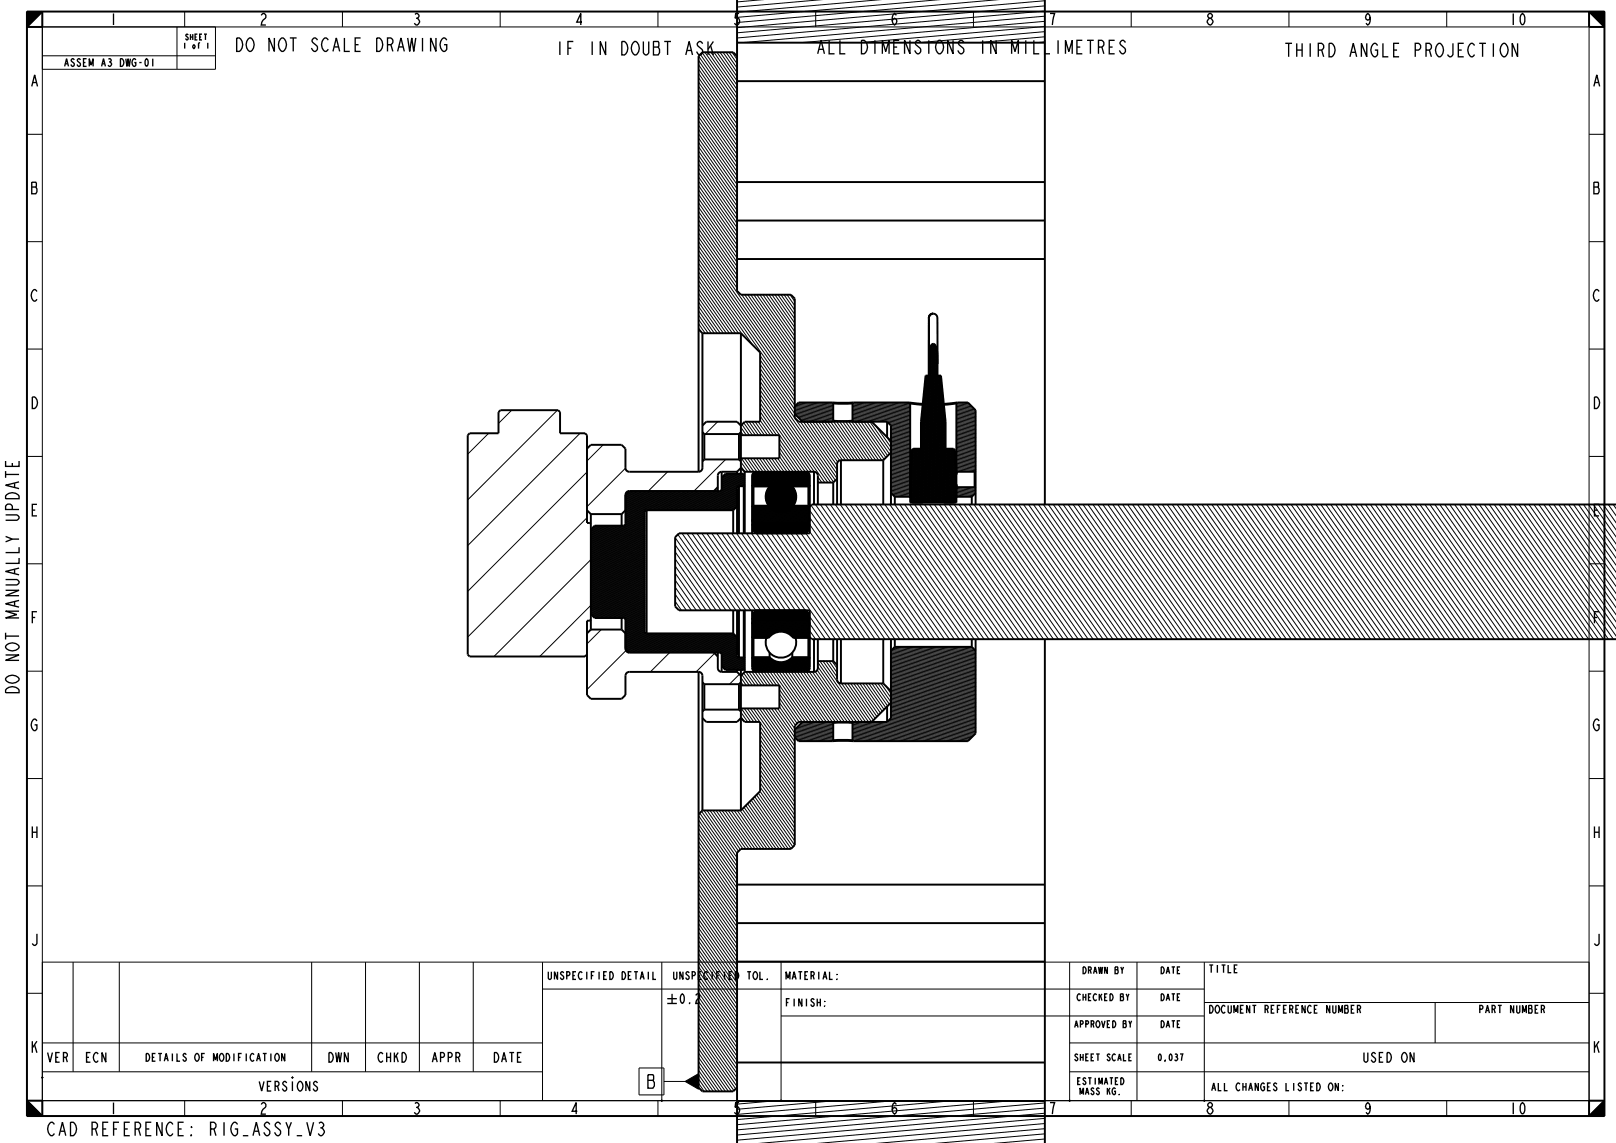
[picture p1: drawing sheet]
<svg xmlns="http://www.w3.org/2000/svg" width="420mm" height="297mm" viewBox="0 0 420 297" stroke-linecap="round" stroke-linejoin="round" font-family="sans-serif">
<defs><g id="words">
<g font-size="4.6">
<text x="63.1" y="13.4">DO NOT SCALE DRAWING</text>
<text x="145.8" y="14.3">IF IN DOUBT ASK</text>
<text x="215.3" y="14">ALL DIMENSIONS IN MILLIMETRES</text>
<text x="336.1" y="14.8">THIRD ANGLE PROJECTION</text>
<text x="5" y="178.2" transform="rotate(-90 5 178.2)">DO NOT MANUALLY UPDATE</text>
<text x="167.8" y="282.8">B</text>
<text x="13.8" y="295.1">CAD REFERENCE:</text>
<text x="55.3" y="295.1">RIG_ASSY_V3</text>
</g>
<g font-size="3.9">
<text x="28.4" y="6.5">1</text>
<text x="67.4" y="6.5">2</text>
<text x="107.3" y="6.5">3</text>
<text x="149.4" y="6.5">4</text>
<text x="190.4" y="6.5">5</text>
<text x="231.4" y="6.5">6</text>
<text x="272.4" y="6.5">7</text>
<text x="313.4" y="6.5">8</text>
<text x="354.4" y="6.5">9</text>
<text x="392.3" y="6.5">10</text>
<text x="7.9" y="22.5">A</text>
<text x="413.9" y="22.5">A</text>
<text x="7.9" y="50.4">B</text>
<text x="413.9" y="50.4">B</text>
<text x="7.9" y="78.3">C</text>
<text x="413.9" y="78.3">C</text>
<text x="7.9" y="106.2">D</text>
<text x="413.9" y="106.2">D</text>
<text x="7.9" y="134.1">E</text>
<text x="413.9" y="134.1">E</text>
<text x="7.9" y="161.9">F</text>
<text x="413.9" y="161.9">F</text>
<text x="7.9" y="189.8">G</text>
<text x="413.9" y="189.8">G</text>
<text x="7.9" y="217.7">H</text>
<text x="413.9" y="217.7">H</text>
<text x="7.9" y="245.6">J</text>
<text x="413.9" y="245.6">J</text>
<text x="7.9" y="273.5">K</text>
<text x="413.9" y="273.5">K</text>
<text x="28.4" y="289.5">1</text>
<text x="67.4" y="289.5">2</text>
<text x="107.3" y="289.5">3</text>
<text x="148.3" y="289.5">4</text>
<text x="190.4" y="289.5">5</text>
<text x="231.4" y="289.5">6</text>
<text x="272.4" y="289.5">7</text>
<text x="313.4" y="289.5">8</text>
<text x="354.4" y="289.5">9</text>
<text x="392.3" y="289.5">10</text>
</g>
<g font-size="3.3">
<text x="12.2" y="276">VER</text>
<text x="22.2" y="276">ECN</text>
<text x="85.2" y="276">DWN</text>
<text x="98.3" y="276">CHKD</text>
<text x="112.3" y="276">APPR</text>
<text x="128.3" y="276">DATE</text>
<text x="354.7" y="276">USED ON</text>
<text x="67.7" y="283.5">VERSIONS</text>
</g>
<g font-size="2.6">
<text x="16.8" y="17.3">ASSEM</text>
<text x="26.2" y="17.3">A3</text>
<text x="31.2" y="17.3">DWG-0</text>
<text x="39" y="17.3">1</text>
<text x="143.3" y="254.5">UNSPECIFIED DETAIL</text>
<text x="175.8" y="254.5">UNSPECIFIED TOL.</text>
<text x="204" y="254.5">MATERIAL:</text>
<text x="314" y="252.7">TITLE</text>
<text x="204" y="261.5">FINISH:</text>
<text x="314" y="263.2">DOCUMENT REFERENCE NUMBER</text>
<text x="384.9" y="263.2">PART NUMBER</text>
<text x="39.1" y="275.7">DETAILS OF MODIFICATION</text>
<text x="314.6" y="283.4">ALL CHANGES LISTED ON:</text>
</g>
<g font-size="2.3">
<text x="281.6" y="253">DRAWN BY</text>
<text x="301.7" y="253">DATE</text>
<text x="280.3" y="260">CHECKED BY</text>
<text x="301.7" y="260">DATE</text>
<text x="279.7" y="267">APPROVED BY</text>
<text x="301.7" y="267">DATE</text>
<text x="279.7" y="275.6">SHEET SCALE</text>
<text x="301" y="275.6">0,037</text>
<text x="280.3" y="281.8">ESTIMATED</text>
<text x="281" y="284.4">MASS KG.</text>
</g>
<g font-size="2">
<text x="48.2" y="10.4">SHEET</text>
<text x="47.4" y="12.6">1 of 1</text>
</g>
</g></defs>
<path d="M7 3h4l-4 4zM413 3h4v4zM178.1 281l3.5-2v4zM7 286l4 4h-4zM413 290l4-4v4z" fill="#000"/>
<g fill="none" stroke="#000" stroke-width=".26">
<path d="M197.8 -.1l-6.2 .6M213.1 -.1l-21.5 1.9M228.4 0l-36.8 3.2M243.7 0l-52.1 4.5M259 0l-67.4 5.9M7 3h4l-4 4zM7 7h410v279h-410zM11 3h402v287h-402zM11 14.5h45M46 7v11M48 3v4M56 7v11h-45"/>
<path d="M89 3v4M130 3v4M171 3v4M181.6 19.1l10 14.3M181.6 18l10 14.2M181.6 16.8l10 14.3M181.6 15.7l10 14.3M181.6 14.6l10 14.3M182 14.1l9.6 13.7M182.5 13.7l9.1 12.9M183.2 13.6l8.4 11.9M184 13.6l7.6 10.8"/>
<path d="M184.8 13.6l6.8 9.7M185.6 13.6l6 8.6M186.3 13.6l5.3 7.4M187.1 13.6l4.5 6.3M187.9 13.6l3.7 5.2M188.7 13.6l2.9 4.1M189.5 13.6l2.1 2.9M190.3 13.6l1.3 1.8M212 3v4M253 3v4M271.6 9.6l-17.5 1.5M271.6 8.2l-32.8 2.9"/>
<path d="M271.6 6.9l-48.1 4.2M271.6 5.5l-63.4 5.6M271.6 4.2l-78.7 6.9M271.6 2.9l-80 7M271.6 1.5l-80 7M271.6 .2l-80 7M294 3v4M335 3v4M376 3v4M413 3h4v4zM7 34.9h4M181.6 39.3l10 14.3"/>
<path d="M181.6 38.1l10 14.3M181.6 37l10 14.3M181.6 35.9l10 14.3M181.6 34.8l10 14.3M181.6 33.7l10 14.2M181.6 32.5l10 14.3M181.6 31.4l10 14.3M181.6 30.3l10 14.3M181.6 29.2l10 14.3M181.6 28.1l10 14.2M181.6 26.9l10 14.3M181.6 25.8l10 14.3"/>
<path d="M181.6 24.7l10 14.3M181.6 23.6l10 14.3M181.6 22.4l10 14.3M181.6 21.3l10 14.3M181.6 20.2l10 14.3M413 34.9h4M181.6 59.5l10 14.2M181.6 58.3l10 14.3M181.6 57.2l10 14.3M181.6 56.1l10 14.3M181.6 55l10 14.3M181.6 53.8l10 14.3"/>
<path d="M181.6 52.7l10 14.3M181.6 51.6l10 14.3M181.6 50.5l10 14.3M181.6 49.4l10 14.2M181.6 48.2l10 14.3M181.6 47.1l10 14.3M181.6 46l10 14.3M181.6 44.9l10 14.3M181.6 43.8l10 14.2M181.6 42.6l10 14.3M181.6 41.5l10 14.3M181.6 40.4l10 14.3"/>
<path d="M7 62.8h4M181.6 79.6l4.8 7M181.6 78.5l5.6 8.1M181.6 77.4l6.4 9.2M181.6 76.3l7.2 10.3M181.6 75.2l8 11.4M181.6 74l8.7 12.6M181.6 72.9l9.5 13.7M181.6 71.8l10.3 14.8M181.6 70.7l11.4 16.4M181.6 69.5l14.1 20.2M181.6 68.4l25 35.7"/>
<path d="M181.6 67.3l25 35.7M181.6 66.2l25 35.7M181.6 65.1l25 35.7M181.6 63.9l25 35.7M181.6 62.8l25 35.7M181.6 61.7l25 35.7M181.6 60.6l10 14.3M192.8 76.6l13.8 19.7M193.6 76.6l13 18.6M194.3 76.6l12.3 17.4M195.1 76.6l11.5 16.3M195.9 76.6l10.7 15.2"/>
<path d="M196.7 76.6l9.9 14.1M197.5 76.6l9.1 13M198.3 76.6l8.3 11.8M199.1 76.6l7.5 10.7M199.8 76.6l6.8 9.6M200.6 76.6l6 8.5M201.4 76.6l5.2 7.3M202.2 76.6l4.4 6.2M203 76.6l3.6 5.1M203.8 76.6l2.8 4M204.5 76.6l2.1 2.9M205.3 76.6l1.3 1.7"/>
<path d="M413 62.8h4M7 90.7h4M181.6 85.2l.8 1.2M181.6 84.1l1.7 2.5M181.6 83l2.5 3.6M181.6 81.9l3.3 4.7M181.6 80.8l4 5.8M197.6 99.1l18.3 26.3M197.6 98l19.1 27.3M197.6 96.9l19.5 27.9M197.6 95.8l20 28.5M197.6 94.6l9 12.9"/>
<path d="M197.6 93.5l9 12.9M197.6 92.4l9 12.9M240.3 99.9l5.2 7.4M240.3 99.7l5.2 7.4M240.4 99.6l5.1 7.3M240.4 99.4l5.1 7.2M240.4 99.2l5 7.2M240.4 99l5 7.2M240.4 98.9l5 7.1M240.4 98.7l5 7M240.5 98.5l4.9 7M240.5 98.4l4.8 6.9"/>
<path d="M240.5 98.2l4.8 6.9M240.5 98l4.8 6.8M240.5 97.9l4.8 6.7M240.6 97.7l4.6 6.7M240.6 97.6l4.6 6.6M240.8 97.6l4.4 6.3M240.9 97.6l4.3 6.1M241 97.6l4.1 5.9M241.2 97.6l3.9 5.6M241.3 97.6l3.8 5.4M241.4 97.6l3.7 5.2M241.5 97.4l3.6 5.2"/>
<path d="M241.5 97.2l3.5 5.1M241.5 97l3.5 5.1M241.5 96.8l3.5 5.1M241.5 96.7l3.5 5M241.5 96.5l3.4 4.9M241.5 96.3l3.4 4.9M241.5 96.1l3.4 4.9M241.5 95.9l3.4 4.8M241.5 95.7l3.4 4.8M241.5 95.5l3.3 4.8M241.5 95.3l3.3 4.8M241.5 95.1l3.3 4.7"/>
<path d="M241.5 94.9l3.3 4.7M241.5 94.7l3.2 4.7M241.5 94.5l3.2 4.7M241.5 94.3l2.2 3.2M241.5 94.1l2.2 3.2M241.5 93.9l2.2 3.2M241.5 93.7l2.2 3.2M241.5 93.5l2.2 3.2M241.5 93.3l2.2 3.2M241.5 93.2l2.2 3.1M241.5 93l2.2 3.1M241.5 92.8l2.2 3.1"/>
<path d="M241.5 92.6l2.2 3.1M241.5 92.4l2.2 3.1M241.5 92.2l2.2 3.1M241.5 92l2.2 3.1M241.5 91.9l2.2 3M241.5 91.7l2.2 3M241.5 91.5l2.2 3M241.5 91.3l2.2 3M241.6 91.2l2.1 3M241.6 91l2.1 3M241.6 90.9l2.1 2.9M241.6 90.7l2.1 2.9"/>
<path d="M241.7 90.6l2 2.8M241.7 90.4l2 2.8M241.8 90.3l1.9 2.7M241.8 90.1l1.9 2.7M241.9 90l1.7 2.6M241.9 89.9l1.7 2.5M242 89.8l1.6 2.4M242 89.7l1.6 2.3M242.1 89.6l1.5 2.1M242.2 89.5l1.4 2M242.3 89.4l1.3 1.9M242.4 89.4l1.1 1.7"/>
<path d="M242.5 89.4l1 1.4M242.6 89.4l.8 1.1M242.8 89.4l.5 .8M243.8 97.6l.9 1.3M243.9 97.6l.8 1.1M244 97.6l.6 .9M244.2 97.6l.4 .7M244.3 97.6l.3 .4M244.4 97.6l.2 .2M413 90.7h4M7 118.6h4M127 112.6l-5.4 5.4"/>
<path d="M133 106.6l-3.4 3.4M144.9 106.6l-23.3 23.3M150.8 112.6l-29.2 29.2M156.8 115.6l-4.2 4.2M186.5 109.6l-3.2 3.2M188.6 119.4l-8.2 8.2M192.6 112.2l.6 .9M192.6 111l1.4 2.1M192.7 119.1l2.4 3.5M192.8 110.3l2 2.8M193.3 109.9l2.3 3.2M193.5 119.1l2.4 3.5"/>
<path d="M193.9 109.6l2.4 3.5M194.3 119.1l2.4 3.5M194.7 109.6l2.4 3.5M195 119.1l2.5 3.5M195.5 109.6l2.4 3.5M195.8 119.1l2.5 3.5-2.8 1.3M196.2 109.6l2.5 3.5M196.6 119.1l2.5 3.5M197 109.6l2.5 3.5M197.4 119.1l2.5 3.5M197.6 109.2l2.7 3.9M197.6 108.1l3.5 5"/>
<path d="M197.6 107l4.2 6.1M197.6 105.9l11.7 16.7M197.6 104.7l12.5 17.9M197.6 103.6l13.2 19M197.6 102.5l14 20.1M197.6 101.4l16.8 24M197.6 100.2l17.6 25.2M198.2 119.1l2.5 3.5-5.2 2.4M199 119.1l2.4 3.5M199.8 119.1l2.4 3.5M200.5 119.1l2.5 3.5-7.5 3.5M201.3 119.1l2.5 3.5"/>
<path d="M202.1 119.1l2.5 3.5M202.6 115.2l5.1 7.4-5.6 2.6 2.1 7.6 2.3 3.3M202.6 118.6l2.7 4M202.6 117.5l3.5 5.1M202.6 116.4l4.3 6.2M202.6 114.1l5.9 8.5M206.6 107l.2 .8M206.6 105.9l.6 2.3M206.7 105.4l.9 3.2M206.9 105.2l1 3.8M207.2 105l1.1 4.4M207.4 104.8l1.3 4.8"/>
<path d="M207.6 104.6l1.4 5M207.9 104.6l1.4 5M208 109.6l9.6 13.6M208.2 104.6l1.3 5M208.5 104.6l1.3 5M208.8 104.6l1.3 5M208.8 109.6l8.8 12.5M209 104.6l1.4 5M209.3 104.6l1.4 5M209.6 109.6l8 11.4M209.6 104.6l1.4 5M209.9 104.6l1.3 5"/>
<path d="M210.2 104.6l1.3 5M210.4 109.6l7.3 10.5M210.5 104.6l1.3 5M210.8 104.6l1.3 5M211 104.6l1.4 5M211.2 109.6l7 10.1M211.3 104.6l1.4 5M211.6 104.6l1.3 5M211.9 104.6l1.3 5M212 109.6l7 10M212.2 104.6l1.3 5M212.5 104.6l1.3 5"/>
<path d="M212.7 109.6l7 10M212.7 104.6l1.4 5M213 104.6l1.4 5M213.3 104.6l1.4 5M213.5 109.6l7 10M213.6 104.6l1.3 5M213.9 104.6l1.3 5M214.2 104.6l1.3 5M214.3 109.6l7 10M214.5 104.6l1.3 5M214.7 104.6l1.4 5M215 104.6l1.3 4.9"/>
<path d="M215.1 109.6l7 10M215.3 104.6l1.3 4.7M215.6 104.6l1 3.6M215.9 104.6l.7 2.5M215.9 109.6l7 10M216.2 104.6l.4 1.5M216.5 104.8l.1 .2M216.7 109.6l7 10M217.4 109.6l7 10M218.2 109.6l7 10M219 109.6l7 10M219.8 109.6l7 10"/>
<path d="M220.6 109.6l7 10M221.4 109.6l7 10M221.6 108.8l.1 .7M221.6 107.8l.4 1.8M221.6 106.7l.7 2.9M221.6 105.6l1 4M221.6 104.8l1.3 4.8M221.8 104.6l1.4 5M222.1 104.6l1.4 5M222.2 109.6l7 10M222.4 104.6l1.3 5M222.7 104.6l1.3 5"/>
<path d="M222.9 109.6l6.9 9.8M223 104.6l1.3 5M223.3 104.6l1.3 5M223.5 104.6l1.4 5M223.7 109.6l6.5 9.3M223.8 104.6l1.4 5M224.1 104.6l1.4 5M224.4 104.6l1.3 5M224.5 109.6l6.2 8.8M224.7 104.6l1.3 5M225 104.6l1.3 5M225.3 104.6l1.3 5"/>
<path d="M225.3 109.6l5.9 8.4M225.5 104.6l1.4 5M225.8 104.6l1.4 5M226.1 109.6l5.5 7.8M226.1 104.6l1.3 5M226.4 104.6l1.3 5M226.7 104.6l1.3 5M227 104.6l1.3 5M227.2 104.6l1.4 5M227.5 104.6l1.4 5M227.6 110.6l4 5.7M227.8 104.6l1.4 5"/>
<path d="M228.1 104.6l1.3 5M228.4 104.6l1.3 5M228.7 104.6l1.3 5M229 104.6l1.3 5M229.2 104.6l1.4 5M229.5 104.6l1.5 5.4M229.8 104.6l1.6 5.8M230.1 104.6l6.5 24.1 1.3 1.9M230.2 113.2l1.4 2M230.4 104.6l6.2 23.1M230.7 104.6l5.9 22 2.8 4M230.9 104.6l5.7 20.9"/>
<path d="M231.2 104.6l5.4 19.9M231.5 104.6l5.1 18.8M231.6 119.6l2.5 9.5M231.6 118.6l2.8 10.5M231.6 117.5l3.1 11.6M231.6 116.4l3.3 12.7M231.6 115.4l3.6 13.7M231.6 114.3l3.9 14.8M231.6 113.3l4.2 15.8M231.6 112.2l4.5 16.9M231.6 111.1l4.8 17.9M231.8 104.6l4.8 17.8"/>
<path d="M232.1 104.6l4.5 16.7 6.4 9.3M232.4 104.6l4.2 15.6M232.6 104.6l4 14.6M232.9 104.6l3.7 13.5M233.2 104.6l3.4 12.5M233.5 104.6l3.1 11.4M233.8 104.6l2.8 10.3M234.1 104.6l2.5 9.3M234.4 104.6l2.2 8.2M234.6 104.6l2 7.1M234.9 104.6l1.7 6.1M235.2 104.6l1.4 5"/>
<path d="M235.5 104.6l1.1 4M235.8 104.6l.8 2.9M236.1 104.6l.5 1.8M236.4 104.6l.2 .8M236.8 119.9l7.5 10.7M236.8 119.8l7.6 10.8M236.8 119.6l7.7 11M236.8 119.4l7.9 11.2M236.8 119.2l8 11.4M236.8 119l8.1 11.6M236.8 118.8l8.3 11.8M236.8 118.6l8.4 12"/>
<path d="M236.8 118.4l8.5 12.2M236.8 118.2l8.7 12.4M236.8 118l8.8 12.6M236.8 117.8l9 12.8M236.8 117.6l9.1 13M236.8 117.4l9.2 13.2M236.8 117.2l9.4 13.4M236.8 117.1l9.5 13.5M236.9 117l9.5 13.6M237 116.9l9.6 13.7M237.1 116.8l9.6 13.8M237.2 116.8l9.6 13.8"/>
<path d="M237.2 116.7l9.8 13.9M237.3 116.6l9.8 14M237.5 116.6l9.8 14M237.6 116.6l9.8 14M237.7 116.6l9.8 14M237.9 116.6l9.8 14M238 116.6l9.8 14M238.1 116.6l9.8 14M238.3 116.6l9.8 14M238.4 116.6l9.8 14M238.5 116.6l9.9 14M238.7 116.6l9.8 14"/>
<path d="M238.8 116.6l9.8 13.9M239 116.6l9.6 13.7M239.1 116.6l9.5 13.5M239.2 116.6l9.4 13.3M239.4 116.6l9.2 13.1M239.4 116.4l9.2 13.1M239.4 116.2l9.2 13.1M239.4 116l9.2 13.1M239.4 115.8l9.2 13.2M239.4 115.6l9.2 13.2M239.4 115.4l9.2 13.2M239.4 115.2l9.2 13.2"/>
<path d="M239.4 115l9.2 13.2M239.4 114.8l9.2 13.2M239.4 114.6l9.2 13.2M239.4 114.5l9.2 13.1M239.4 114.3l9.2 13.1M239.4 114.1l9.2 13.1M239.4 113.9l9.2 13.1M239.4 113.7l9.2 13.1M239.4 113.5l9.2 13.1M239.4 113.3l9.2 13.1M239.4 113.1l9.2 13.1M239.4 112.9l9.2 13.1"/>
<path d="M239.4 112.7l9.2 13.1M239.4 112.5l9.2 13.1M239.4 112.3l9.2 13.2M239.4 112.1l9.2 13.2M239.4 111.9l9.2 13.2M239.4 111.7l9.2 13.2M239.4 111.5l9.2 13.2M239.4 111.3l9.2 13.2M239.4 111.1l9.2 13.2M239.4 111l9.2 13.1M239.4 110.8l9.2 13.1M239.4 110.6l9.2 13.1"/>
<path d="M239.4 110.4l9.2 13.1M239.4 110.2l9.2 13.1M239.4 110l9.2 13.1M239.4 109.8l9.2 13.1M239.4 109.6l9.2 13.1M239.4 109.4l9.2 13.1M239.4 109.3l9.2 13M239.4 109.1l9.2 13M239.4 108.9l9.2 13.1M239.4 108.7l9.2 13.1M239.5 108.6l9.1 13M239.5 108.4l9.1 13"/>
<path d="M239.5 108.2l9.1 13M239.5 108.1l9.1 12.9M239.5 107.9l8.8 12.5M239.5 107.7l8.8 12.5M239.6 107.6l6.2 8.8M239.6 107.4l6.2 8.8M239.6 107.2l6.2 8.8M239.6 107l6.2 8.8M239.6 106.9l6.2 8.7M239.6 106.7l6.2 8.7M239.7 106.5l6.1 8.7M239.7 106.4l6.1 8.6"/>
<path d="M239.7 106.2l6.1 8.6M239.7 106l6.1 8.6M239.7 105.9l6.1 8.6M239.8 105.7l6 8.6M239.8 105.5l6 8.6M239.8 105.3l6 8.6M239.8 105.2l6 8.5M239.8 105l6 8.5M239.8 104.8l6 8.5M239.9 104.7l5.9 8.4M239.9 104.5l5.9 8.4M239.9 104.3l5.9 8.4"/>
<path d="M239.9 104.1l5.9 8.4M239.9 104l5.9 8.3M239.9 103.8l5.9 8.3M240 103.6l5.8 8.3M240 103.5l5.8 8.2M240 103.3l5.8 8.2M240 103.1l5.8 8.2M240 103l5.8 8.2M240 102.8l5.8 8.2M240.1 102.6l5.7 8.2M240.1 102.4l5.7 8.2M240.1 102.3l5.7 8.1"/>
<path d="M240.1 102.1l5.7 8.1M240.1 101.9l5.7 8.1M240.1 101.8l5.7 8M240.2 101.6l5.6 8M240.2 101.4l5.5 8M240.2 101.3l5.5 7.8M240.2 101.1l5.5 7.8M240.2 100.9l5.5 7.8M240.2 100.7l5.4 7.8M240.3 100.6l5.3 7.6M240.3 100.4l5.3 7.6M240.3 100.2l5.3 7.6"/>
<path d="M240.3 100.1l5.3 7.5M245.9 116.6l2.4 3.4M246 116.6l2.3 3.2M246.2 116.6l2.1 3.1M246.3 116.6l2 2.9M246.4 116.6l1.9 2.7M246.6 116.6l1.7 2.5M246.7 116.6l1.6 2.3M246.9 116.6l1.4 2.1M247 116.6l1.3 1.9M247.1 116.6l1.2 1.7M247.3 116.6l1 1.5"/>
<path d="M247.4 116.6l.9 1.3M247.5 116.6l.8 1.1M247.7 116.6l.6 .9M247.8 116.6l.5 .7M248.3 117v.1M248.6 119.4l.8 3.2M248.6 118.4l1.1 4.2M248.6 117.3l1.4 5.3M248.6 116.2l1.7 6.4M248.6 115.2l1.9 7.4M248.6 114.1l2.2 8.5M248.6 113.1l2.5 9.5"/>
<path d="M248.6 112l2.8 10.6M248.6 110.9l3.1 11.7M248.6 109.9l3.4 12.7M248.6 108.8l3.7 13.8M248.6 107.8l3.9 14.8M248.6 106.7l4.2 15.9M248.6 105.6l4.5 17M248.6 104.8l4.8 17.7M248.9 104.6l4.7 17.6M249.1 104.6l4.5 16.5M249.4 104.6l4.2 15.4M249.7 104.6l3.9 14.4"/>
<path d="M250 104.6l3.6 13.3M250.3 104.6l3.3 12.3M250.6 104.6l3 11.2M250.8 104.6l2.8 10.1M251.1 104.6l2.5 9.1M251.4 104.6l2.2 8M251.7 104.8l1.9 6.7M252.1 105.2l1.5 5.3M252.5 105.5l1.1 3.9M252.9 105.9l.7 2.5M253.3 106.3l.3 1M413 118.6h4"/>
<path d="M152.6 122.7l-31 31M152.6 134.5l-31 31M153.6 139.5l5.6 21.1M153.6 138.9l5.8 21.7M153.6 138.4l5.9 22.2M153.6 137.8l6.1 22.8M153.6 137.5l6.2 23.1M153.7 137.4l6.2 23.2M153.9 137.3l6.2 23.3M154 137.2l6.2 23.4M154.1 137.1l6.3 23.5M154.2 136.9l6.3 23.7"/>
<path d="M154.3 136.8l6.4 23.8M154.4 136.7l6.4 23.9M154.5 136.6l6.5 24M154.7 136.6l6.4 24M154.8 136.6l6.5 24M155 136.6l6.4 24M155.1 136.6l6.5 24M155.3 136.6l6.4 24M155.4 136.6l6.5 24M155.6 136.6l6.4 24M155.7 136.6l6.5 24M155.9 136.6l6.4 24.1"/>
<path d="M156 136.6l8.9 33M156.2 136.6l8.8 33M156.3 136.6l8.8 33M156.5 136.6l8.8 33M156.6 136.6l8.8 33M156.7 136.6l8.9 33M156.9 136.6l8.8 33M157 136.6l8.9 33M157.2 136.6l8.8 33M157.3 136.6l8.9 33M157.5 136.6l8.8 33M157.6 136.6l8.9 33"/>
<path d="M157.8 136.6l8.8 33M157.9 136.6l8.9 33M158.1 136.6l8.8 33M158.2 136.6l8.9 33M158.4 136.6l8.8 33M158.5 136.6l8.9 33M158.7 136.6l8.8 33M158.8 136.6l8.8 33M159 136.6l8.8 33M159.1 136.6l8.8 33M159.2 136.6l8.9 33M159.4 136.6l8.8 33"/>
<path d="M159.5 136.6l8.9 33M159.7 136.6l8.8 33M159.8 136.6l8.9 33M160 136.6l8.8 33M160.1 136.6l8.9 33M160.3 136.6l7.3 27.2M160.4 136.6l7.2 26.6M160.6 136.6l7 26.1M160.7 136.6l6.9 25.5M160.9 136.6l6.7 25M161 136.6l6.6 24.4M161.2 136.6l6.4 23.9"/>
<path d="M161.3 136.6l6.3 23.3M161.4 136.6l6.2 22.8M161.6 136.6l6 22.3M161.7 136.6l5.9 21.7M161.9 136.6l5.7 21.2M162 136.6l5.6 20.6M162.2 136.6l5.4 20.1M162.3 136.5l5.3 19.6M162.4 136.4l5.2 19.2M162.5 136.2l5.1 18.8M162.6 135.8l5 18.7M162.6 135.3l5 18.6"/>
<path d="M162.6 134.7l5 18.7M162.6 134.2l5 18.6M162.6 133.6l5 18.7M162.6 133.1l5 18.6M162.6 132.5l5 18.7M162.6 132l5 18.6M162.6 131.4l5 18.7M162.6 130.9l5 18.6M162.6 130.3l5 18.7M162.6 129.8l5 18.6M162.6 129.2l5 18.7M162.6 128.7l5 18.6"/>
<path d="M162.6 121.7l-10 10M162.7 128.5l4.9 18.3M162.8 128.4l4.8 17.8M162.9 128.3l4.7 17.4M163 128.1l4.6 17M163.1 128l4.5 16.6M163.2 127.9l4.4 16.2M163.4 127.8l4.2 15.7M163.5 127.7l4.1 15.3M163.6 127.6l4 14.8M163.7 127.6l3.9 14.3M163.9 127.6l3.7 13.7"/>
<path d="M164 127.6l3.6 13.2M164.2 127.6l3.4 12.6M164.3 127.6l3.3 12.1M164.5 127.6l3.1 11.5M164.6 127.6l3 11M164.8 127.6l2.8 10.4M164.9 127.6l2.7 9.9M165.1 127.6l2.5 9.3M165.2 127.6l2.4 8.8M165.4 127.6l2.2 8.2M165.5 127.6l2.1 7.7M165.6 127.6l2 7.1"/>
<path d="M165.8 127.6l1.8 6.6M165.9 127.6l1.7 6M166.1 127.6l1.5 5.5M166.2 127.6l1.4 5.2M166.4 127.6l1.4 5.1M166.5 127.6l1.4 5M166.7 127.6l1.3 5M166.8 127.6l1.4 5M167 127.6l1.3 5M167.1 127.6l1.4 5M167.3 127.6l1.3 5M167.4 127.6l1.3 5"/>
<path d="M167.6 127.6l1.3 5M167.7 127.6l1.3 5M167.8 127.6l1.4 5M168 127.6l1.3 5M168.1 127.6l1.4 5M168.3 127.6l1.3 5M168.4 127.6l1.4 5M168.6 127.6l1.3 5M168.7 127.6l1.4 5M168.9 127.6l1.3 5M169 127.6l1.4 5M169.2 127.6l1.3 5"/>
<path d="M169.3 127.6l1.4 5M169.5 127.6l1.3 5M169.6 127.6l1.4 5M169.8 127.6l1.3 5M169.9 127.6l1.3 5M170.1 127.6l1.3 5M170.2 127.6l1.3 5M170.3 127.6l1.4 5M170.5 127.6l1.3 5M170.6 127.6l1.4 5M170.8 127.6l1.3 5M170.9 127.6l1.4 5"/>
<path d="M171.1 127.6l1.3 5M171.2 127.6l1.4 5M171.4 127.6l1.3 5M171.5 127.6l1.4 5M171.7 127.6l1.3 5M171.8 127.6l1.4 5M172 127.6l1.3 5M172.1 127.6l1.3 5M172.3 127.6l1.3 5M172.4 127.6l1.3 5M172.5 127.6l1.4 5M172.7 127.6l1.3 5"/>
<path d="M172.8 127.6l1.4 5M173 127.6l1.3 5M173.1 127.6l1.4 5M173.3 127.6l1.3 5M173.4 127.6l1.4 5M173.5 122.6l-5 5M173.6 127.6l1.3 5M173.7 127.6l1.4 5M173.9 127.6l1.3 5M174 127.6l1.4 5M174.2 127.6l1.3 5M174.3 127.6l1.3 5"/>
<path d="M174.5 127.6l1.3 5M174.6 127.6l1.3 5M174.8 127.6l1.3 5M174.9 127.6l1.3 5M175 127.6l1.4 5M175.2 127.6l1.3 5M175.3 127.6l1.4 5M175.5 139.7l13.2 18.9M175.5 127.6l1.3 5M175.6 127.6l1.4 5M175.8 127.6l1.3 5M175.9 127.6l1.4 5"/>
<path d="M176.1 127.6l1.3 5M176.2 138.9l13.8 19.7M176.2 127.6l1.4 5M176.4 127.6l1.3 5M176.5 127.6l1.4 5M176.7 127.6l1.3 5M176.8 127.6l1.3 5M177 127.6l1.3 5M177.1 127.6l1.3 5M177.2 127.6l1.4 5M177.3 138.6l14 20M177.4 127.6l1.3 5"/>
<path d="M177.5 127.6l1.4 5M177.7 127.6l1.3 5M177.8 127.6l1.4 5M178 127.6l1.3 5M178.1 127.6l1.4 5M178.3 127.6l1.3 5M178.4 127.6l1.4 5M178.5 138.6l14.1 20M178.6 127.6l1.3 5M178.7 127.6l1.4 5M178.9 127.6l1.3 5M179 127.6l1.3 5"/>
<path d="M179.2 127.6l1.3 5M179.3 127.6l1.3 5M179.5 127.6l1.3 5M179.6 127.6l1.3 5M179.7 127.6l1.4 5M179.8 138.6l14 20M179.9 127.6l1.3 5M180 127.6l1.4 5M180.2 127.6l1.3 5M180.3 127.6l1.4 5M180.5 127.6l1.3 5M180.6 127.6l1.4 5"/>
<path d="M180.8 127.6l1.3 5M180.9 127.6l1.4 5M181.1 127.6l1.3 5M181.1 138.6l14 20M181.2 127.6l1.4 5M181.4 127.6l1.3 5M181.5 127.6l1.3 5M181.7 127.6l1.3 5M181.8 127.6l1.3 5M181.9 127.6l1.4 5M182.1 127.6l1.3 5M182.2 127.6l1.4 5"/>
<path d="M182.4 127.6l1.3 5M182.4 138.6l14 20 3.5 2.5 2.2 3.1M182.5 127.6l1.4 5M182.7 127.6l1.3 5M182.8 127.6l1.4 5M183 127.6l1.3 5M183.1 127.6l1.4 5M183.3 127.6l1.3 5M183.4 127.6l1.4 5M183.6 127.6l1.3 5M183.7 138.6l14 20M183.7 127.6l1.3 5"/>
<path d="M183.9 127.6l1.3 5M184 127.6l1.3 5M184.2 127.6l1.3 5M184.3 127.6l1.3 5M184.4 127.6l1.4 5M184.6 127.6l1.3 5M184.7 127.6l1.4 5M184.9 127.6l1.3 5M185 138.6l14 20M185 127.6l1.4 5M185.2 127.6l1.3 5M185.3 127.6l1.4 5"/>
<path d="M185.5 127.6l1.3 5M185.6 127.6l1.4 5M185.8 127.6l1.3 5M185.9 127.6l1.4 5M186.1 127.6l1.3 5M186.2 127.6l1.3 5M186.3 138.6l14 20 3.5 2.5 3.3 4.7M186.4 127.6l1.3 5M186.5 127.6l1.3 5M186.6 127.6l1.4 5M186.8 127.6l1.3 5M186.9 127.6l1.4 5"/>
<path d="M187.1 127.6l1.3 5M187.2 127.6l1.4 5M187.4 127.5l1.3 5.1M187.5 127.4l1.4 5.2M187.6 127.1l1.4 5.5M187.6 126.6l1.6 6M187.6 126.1l1.7 6.5M187.6 125.5l1.9 7.1M187.6 125l2 7.6M187.6 124.4l2.1 8.2M187.6 138.6l14 20 3.5 2.5 3.3 4.7M187.6 124l2.3 8.6"/>
<path d="M187.7 123.9l2.3 8.7M187.8 123.8l2.4 8.8M188 123.7l2.3 8.9M188.1 123.6l2.4 9M188.2 123.5l2.4 9M188.3 123.3l2.4 9.1M188.4 123.2l2.4 9.1M188.5 123.1l2.5 9.1M188.7 123.1l2.4 9M188.8 123.1l2.4 8.9M188.9 138.6l14 20 3.5 2.5M189 123.1l2.3 8.7"/>
<path d="M189.1 123.1l2.3 8.6M189.3 123.1l2.2 8.5M189.4 123.1l2.2 8M189.6 123.1l2 7.5M189.7 123.1l1.9 6.9M189.8 123.1l1.8 6.4M190 123.1l1.6 5.8M190.1 138.6l14 20M190.1 123.1l1.5 5.3M190.3 123.1l1.3 4.7M190.4 123.1l1.2 4.2M190.6 123.1l1 3.7"/>
<path d="M190.7 123.1l1 3.5M190.9 123.1l.9 3.3M191 123.1l.9 3.3M191.2 123.1l.8 3.2M191.3 123.1l.9 3.2M191.4 138.6l14 20M191.5 123.1l.8 3.2M191.6 123.1l.9 3.2M191.8 123.1l.8 3.2M191.9 123.1l.9 3.2M192.1 123.1l.8 3.2M192.2 123.1l.9 3.2"/>
<path d="M192.3 123.1l.9 3.2M192.5 123.1l.9 3.2M192.6 121.1l1 1.5M192.6 120l1.8 2.6M192.6 123.1l.9 3.1M192.7 138.6l14 20M192.8 123.1l.8 2.9M192.9 123.1l.7 2.3M193.1 123.1l.5 1.8M193.2 123.1l.4 1.2M193.4 123.2l.2 .6M194 138.6l14 20 2.5 1.7"/>
<path d="M195.3 138.6l14 20 .6 .5M195.5 134.8l.8 1.3M195.5 134.6l1 1.5M195.5 134.4l1.1 1.7M195.5 134.3l1.2 1.8M195.5 134.1l1.4 2M195.5 133.9l1.5 2.2M195.5 133.7l1.6 2.4M195.5 133.5l1.8 2.6M195.5 133.4l1.9 2.7M195.5 133.2l2 2.9M195.5 133l2.1 3.1"/>
<path d="M195.5 132.8l2.3 3.3M195.5 132.6l2.4 3.5M195.5 132.5l2.5 3.6 3.5 2.5M195.5 132.3l2.6 3.8 3.6 2.5M195.5 132.1l2.8 4 3.5 2.5M195.5 131.9l2.9 4.2 3.5 2.5M195.5 137.5l1.5 1.1M195.5 137.4l1.6 1.2M195.5 137.3l1.7 1.3M195.5 137.2l1.9 1.4M195.5 137.2l2 1.4M195.5 137.1l2.1 1.5"/>
<path d="M195.5 137l2.3 1.6M195.5 136.9l2.4 1.7M195.5 136.8l2.5 1.8M195.5 136.7l2.7 1.9M195.5 136.6l2.8 2M195.5 135l.7 1M195.5 131.7l3 4.4 3.6 2.5M195.5 136.5l2.9 2.1M195.5 136.4l3 2.2M195.5 135.2l.5 .7M195.5 131.6l3.1 4.5 3.6 2.5M195.5 136.4l3.2 2.2"/>
<path d="M195.6 136.3l3.2 2.3M195.6 131.5l3.2 4.6 3.5 2.5M195.6 137.7l1.2 .9M195.6 136.2l3.3 2.4M195.7 131.5l3.2 4.6 3.6 2.5M195.7 136.2l3.4 2.4M195.7 136.2l3.5 2.4M195.8 131.4l3.2 4.7 3.6 2.5M195.8 136.1l3.5 2.5M195.9 131.4l3.3 4.7 3.5 2.5M195.9 138l.8 .6M195.9 136.1l3.6 2.5"/>
<path d="M196 131.4l3.3 4.7 3.5 2.5M196 136.1l3.6 2.5M196.1 131.4l3.3 4.7 3.6 2.5M196.2 136.1l3.5 2.5M196.2 138.3l.4 .3M196.3 131.4l3.2 4.7 3.6 2.5M196.3 136.1l3.5 2.5M196.4 122.6l-.5 .2M196.4 131.4l3.3 4.7 3.5 2.5M196.4 136.1l3.6 2.5M196.5 131.4l3.3 4.7 3.6 2.5M196.5 136.1l3.6 2.5"/>
<path d="M196.6 138.6l19.2 27.5M196.6 131.4l3.3 4.7 3.6 2.5M196.7 122.6l-1 .4M196.7 136.1l3.5 2.5M196.8 131.4l3.2 4.7 3.6 2.5M196.8 136.1l3.6 2.5M196.9 131.4l3.3 4.7 3.6 2.5M196.9 122.6l-1.3 .6M196.9 136.1l3.6 2.5M197 131.4l3.3 4.7 3.6 2.5M197.1 136.1l3.5 2.5M197.1 122.6l-1.6 .7"/>
<path d="M197.1 131.4l3.3 4.7 3.6 2.5M197.2 136.1l3.6 2.5M197.3 131.4l3.2 4.7 3.6 2.5M197.3 136.1l3.6 2.5M197.4 122.6l-1.9 .9M197.4 131.4l3.3 4.7M197.5 136.1l3.5 2.5M197.5 131.4l3.3 4.7M197.6 136.1l3.6 2.5M197.6 122.6l-2.1 1M197.7 131.4l3.2 4.7M197.7 136.1l3.6 2.5"/>
<path d="M197.8 131.4l3.3 4.7M197.8 122.6l-2.3 1.1M197.8 136.1l3.6 2.5M197.9 138.6l19.2 27.5M197.9 131.4l3.3 4.7M198 131.4l3.3 4.7M198.1 122.6l-2.6 1.2M198.2 131.4l3.2 4.7M198.3 131.4l3.3 4.7M198.4 131.4l3.3 4.7M198.5 131.4l3.3 4.7M198.5 122.6l-3 1.4"/>
<path d="M198.7 131.4l3.2 4.7M198.8 122.6l-3.3 1.5M198.8 131.4l3.3 4.7M198.9 131.4l3.3 4.7M199 129.1l.5 1.9M199 128.9l.6 2.3M199 122.6l-3.5 1.6M199 128.7l.8 2.7M199 129.5l.4 1.2M199 128.5l.8 3M199 131.4l3.3 4.7M199.1 128.4l.8 3.2"/>
<path d="M199.1 128.2l.9 3.5M199.1 128.1l1 3.7M199.2 138.6l19.2 27.5M199.2 127.9l1 4M199.2 131.4l3.2 4.7M199.2 127.8l1.1 4.2M199.2 127.7l1.2 4.4 2.8 4 3.6 2.5M199.3 122.6l-3.8 1.7M199.3 127.6l1.2 4.6M199.3 131.4l3.3 4.7M199.3 127.5l1.3 4.7M199.4 127.4l1.2 4.9"/>
<path d="M199.4 127.3l1.3 5M199.4 131.4l3.3 4.7M199.4 127.3l1.4 5.1M199.5 122.6l-4 1.9M199.5 127.2l1.4 5.2M199.5 126.4l1.1-.5 1.9 7.1 2.1 3.1 3.6 2.5 19.2 27.5M199.5 127.1l1.5 5.4M199.6 131.4l3.2 4.7M199.6 127l1.5 5.5 2.5 3.6 3.5 2.5M199.6 126.9l1.6 5.7M199.7 126.9l1.5 5.7M199.7 131.4l3.3 4.7"/>
<path d="M199.7 126.8l1.6 5.9 2.4 3.4 3.6 2.5M199.7 122.6l-4.2 2M199.8 126.7l1.6 6M199.9 126.6l1.6 6.2M199.9 126.5l1.7 6.3M200 122.6l-4.5 2.1M200 131.6l3.1 4.5M200 126.4l1.8 6.5 2.3 3.2 3.6 2.5M200.1 126.3l1.8 6.6M200.2 126.3l1.8 6.6M200.2 122.6l-4.7 2.2M200.2 126.2l1.8 6.7"/>
<path d="M200.3 126.1l1.8 6.8 2.3 3.2 3.5 2.5M200.3 126.1l-.6 .3M200.3 126.1l1.9 6.8M200.4 126l1.9 7 2.2 3.1 3.6 2.5M200.4 122.6l-4.9 2.3M200.4 138.6l19.3 27.5M200.4 126l1.9 7M200.5 126l1.9 7M200.6 125.9l1.9 7.1M200.7 132.3l2.6 3.8 3.6 2.5 19.2 27.5M200.7 125.8l1.9 7.2 2.1 3.1 3.6 2.5M200.7 136.1l3.6 2.5 19.3 27.5"/>
<path d="M200.7 125.8l2 7.2M200.8 125.7l1.9 7.3 2.2 3.1 3.5 2.5M200.8 136.1l3.6 2.5M200.9 125.7l1.9 7.3M200.9 122.6l-5.4 2.5M200.9 125.7l2 7.3 2.1 3.1 3.6 2.5M200.9 132.5l2.6 3.6 3.5 2.5M201 125.7l1.9 7.3M201 136.1l3.5 2.5M201 125.6l2 7.4 2.1 3.1 3.6 2.5M201.1 125.6l2 7.4M201.1 136.1l3.6 2.5"/>
<path d="M201.1 122.6l-5.6 2.6M201.1 125.6l2 7.4 2.1 3.1 3.6 2.5M201.2 125.5l2 7.5 2.2 3.1 3.6 2.5M201.2 136.1l3.6 2.5M201.4 122.6l-5.9 2.7M201.4 136.1l3.5 2.5M201.4 125.4l1.9 7.6 2.2 3.1 3.6 2.5M201.4 125.4l2.1 7.6 2.1 3.1 3.6 2.5M201.5 125.4l2 7.6M201.5 136.1l3.6 2.5M201.5 132.8l2.3 3.3 3.6 2.5M201.6 125.4l2 7.6"/>
<path d="M201.6 122.6l-6.1 2.8M201.6 125.3l2.1 7.7 2.2 3.1M201.6 136.1l3.6 2.5M201.7 125.3l2 7.7M201.7 138.6l19.3 27.5M201.7 132.8l-1.7-6.3 1.7 6.3 2.3 3.3 3.5 2.5M201.8 125.3l2 7.6 2.2 3.2M201.8 136.1l3.5 2.5M201.8 125.3l2.1 7.6M201.8 122.6l-6.3 3M201.9 136.1l3.6 2.5M201.9 125.2l2.1 7.7 2.3 3.2"/>
<path d="M202 132.9l2.2 3.2 3.6 2.5M202 125.2l2.1 7.7 2.3 3.2M202 136.1l3.6 2.5 19.2 27.5M202.1 122.6l-6.6 3.1M202.1 125.2l2 7.7M202.1 136.1l3.6 2.5M202.2 125.2l2.1 7.6M202.3 125.2l2 7.6 2.3 3.3M202.3 136.1l3.5 2.5M202.3 122.6l-6.8 3.2M202.3 125.2l2.1 7.6M202.4 125.1l2 7.6"/>
<path d="M202.4 136.1l3.6 2.5M202.5 125.1l2.1 7.6 2.3 3.4M202.5 136.1l3.6 2.5M202.5 122.6l-7 3.3M202.6 125.1l2 7.6 2.4 3.4M202.7 125.1l2 7.5M202.7 136.1l3.5 2.5M202.8 122.6l-7.3 3.4M202.8 136.1l3.6 2.5M202.8 125.1l2 7.5 2.5 3.5M202.9 125.1l2 7.4 2.5 3.6M202.9 125.1l2 7.4"/>
<path d="M202.9 136.1l3.6 2.5M203 125.1l2 7.4M203 138.6l19.3 27.5M203.1 136.1l3.5 2.5M203.1 125.1l2 7.3 2.5 3.7M203.2 122.6l-7.7 3.6M203.3 125.1l1.9 7.2 2.6 3.8M203.5 122.6l-7.9 3.7M203.6 133l2.1 3.1 3.7 2.5M203.7 125.2l1.8 6.9 2.8 4M203.7 122.6l-8.1 3.8M203.8 125.2l1.9 6.8 2.8 4.1 2 1.3"/>
<path d="M203.9 132.9l2.2 3.2M203.9 125.2l1.8 6.7M204 122.6l-8.2 3.8M204 132.9l-2.1-7.6 2 7.6M204 125.2l1.8 6.6 3 4.3 1.7 1.2M204.2 122.6l-8.2 3.8M204.2 125.3l1.7 6.4M204.3 125.3l1.7 6.4 3 4.4 1.5 1M204.4 122.6l-8.2 3.8M204.4 125.4l1.7 6.1M204.4 132.8l2.4 3.3M204.6 125.4l1.6 6 3.2 4.7 1.1 .7"/>
<path d="M204.7 122.6l-8.2 3.8M204.8 125.6l1.5 5.6M204.9 125.6l1.5 5.5M204.9 122.6l-8.2 3.8M205 132.5l2.5 3.6M205 125.7l1.5 5.2M205.1 122.6l-8.2 3.8M205.2 125.8l1.3 5M205.3 125.8l1.3 4.9M205.4 125.9l1.2 4.7M205.4 122.6l-8.2 3.8M205.4 132.2l-2-7.1 1.9 7.1 2.7 3.9"/>
<path d="M205.4 132.2l2.8 3.9M205.4 126l1.3 4.5M205.6 122.6l-8.2 3.8M205.6 126.1l1.1 4.2M205.7 131.9l3 4.2 1.8 1.2M205.8 122.6l-8.2 3.8M205.9 131.7l3 4.4 1.6 1.1M205.9 136.1l3.6 2.5 19.2 27.5M206 126.5l.9 3.3M206.1 136.1l3.4 2.4M206.1 122.6l-8.2 3.8M206.1 131.5l3.2 4.6 1.2 .8"/>
<path d="M206.1 126.6l.8 3M206.2 136.1l3.4 2.4M206.2 126.8l.7 2.6M206.3 131.4l3.2 4.7 1 .6M206.3 122.6l-8.2 3.8M206.3 126.9l.6 2.3M206.3 136.1l3.3 2.3M206.4 131.4l3.2 4.6M206.4 127.2l.5 1.8M206.4 136.1l3.3 2.3M206.5 131.4l3.2 4.6M206.5 122.6l-8.2 3.8"/>
<path d="M206.6 136.1l3.1 2.2M206.6 127.4l.3 1.2M206.7 131.4l3.1 4.6M206.7 136.1l3.1 2.1M206.8 122.6l-8.2 3.8M206.8 131.4l3.1 4.5M206.8 136.1l3.1 2.1M206.9 131.4l3.1 4.5M207 136.1l2.9 2M207 122.6l-8.2 3.8M207 131.4l3.1 4.4M207.1 136.1l2.9 2"/>
<path d="M207.2 131.4l3 4.3M207.2 136.1l2.8 1.9M207.2 122.6l-8.2 3.8M207.3 131.4l2.9 4.2M207.4 136.1l2.7 1.9M207.4 131.4l2.9 4.1M207.5 122.6l-8.2 3.8M207.5 136.1l2.6 1.8M207.5 131.4l2.9 4M207.6 136.1l2.6 1.8M207.7 131.4l2.7 3.9M207.8 136.1l2.4 1.7"/>
<path d="M207.8 131.4l2.6 3.8M207.9 136.1l2.4 1.7M207.9 131.4l2.6 3.6M207.9 122.6l-5.5 2.6 2.1 7.5M208 136.1l2.3 1.6M208.1 131.4l2.4 3.5M208.1 136.1l2.3 1.6M208.2 131.4l2.3 3.3M208.2 122.6l-5.5 2.5 2 7.5 2.4 3.5M208.3 136.1l2.1 1.5M208.3 131.4l24.3 34.7M208.4 122.6l-5.4 2.5 2 7.4"/>
<path d="M208.4 131.4l2.1 2.9M208.6 131.4l1.9 2.7M208.6 122.6l-5.4 2.5 1.9 7.3M208.7 131.4l1.8 2.6M208.8 131.4l1.7 2.4M208.9 122.6l-5.5 2.5 1.9 7.2 2.6 3.8M208.9 131.4l1.6 2.2M209.1 131.4l1.4 2M209.1 122.6l-5.5 2.6 1.8 7-1.8-7M209.2 131.4l1.3 1.8M209.3 131.4l1.2 1.7M209.4 122.6l-5.6 2.6 1.8 6.8 2.8 4.1 2.1 1.4"/>
<path d="M209.4 131.4l1.1 1.5M209.5 122.6l-5.6 2.6 1.8 6.7M209.6 131.4l24.3 34.7M209.7 131.4l.8 1.1M209.7 122.6l-5.6 2.7 1.8 6.5M209.7 136.1l.8 .5M209.8 131.4l.7 .9M209.8 122.7l-5.6 2.6M209.8 136.1l.7 .4M209.9 122.8l-5.6 2.6 1.7 6.2 3.2 4.5 1.3 .9M210 131.4l.5 .7M210 136.1l.5 .3 20.8 29.7"/>
<path d="M210 122.8l-5.5 2.6 1.6 6.1M210.1 131.4l.4 .6M210.1 122.9l-5.5 2.6 1.6 5.8M210.1 136.1l.2 .2M210.2 123l-5.5 2.5 1.6 5.8M210.2 131.4l.3 .4M210.3 123l-5.5 2.6M210.3 123.1l-5.4 2.5 1.5 5.4M210.4 123.2l-5.4 2.5M210.4 126.3l-.3 .1M210.4 123.3l-5.3 2.5 1.4 5.1M210.4 123.4l-5.2 2.4"/>
<path d="M210.4 123.5l-5.1 2.4M210.5 126.1l-.6 .3M210.5 123.6l-5.1 2.4M210.5 123.7l-5 2.3 1.2 4.4M210.5 123.8l-4.9 2.3M210.5 123.9l-4.8 2.3M210.5 124l-4.8 2.2 1.1 4M210.5 124.1l-4.7 2.2 1 3.7M210.5 124.3l-4.6 2.1 .9 3.5M210.5 124.4l-4.4 2M210.5 124.5l-4.2 1.9M210.5 124.6l-3.9 1.8"/>
<path d="M210.5 124.7l-3.7 1.7M210.5 124.8l-3.5 1.6M210.5 124.9l-3.2 1.5M210.5 125l-3 1.4M210.5 125.1l-2.8 1.3M210.5 125.2l-2.5 1.2M210.5 125.4l-2.3 1M210.5 125.5l-2.1 .9M210.5 125.6l-1.8 .8M210.5 125.7l-1.6 .7M210.5 125.8l-1.4 .6M210.5 125.9l-1.1 .5"/>
<path d="M210.5 126l-.9 .4M210.5 138.2l19.5 27.9M210.8 131.3l24.4 34.8M211.9 131.1l24.5 35M212.6 125l.2 .4M212.6 123.9l1 1.5M213.2 131.1l24.5 35M214.5 131.1l24.5 35M215.8 131.1l24.5 35M217.1 131.1l24.5 35M218.4 131.1l24.5 35M219.7 131.1l24.5 35"/>
<path d="M220.9 131.1l24.6 35M222.2 131.1l24.5 35M223.5 131.1l24.5 35M224.8 131.1l24.5 35M226.1 131.1l24.5 35M227.4 131.1l24.5 35M228.7 131.1l24.5 35M230 131.1l24.5 35M231.2 131.1l24.6 35M231.6 127.1l.3 1.4M231.6 126l.7 2.9M231.6 124.9l1.1 4.2"/>
<path d="M231.6 123.9l1.4 5.2M231.6 122.8l1.6 6.3M231.6 121.7l1.9 7.4M231.6 120.7l2.2 8.4M232.5 131.1l24.5 35M233.8 131.1l24.5 35M235.1 131.1l24.5 35M236.4 131.1l24.5 35M236.6 130.5v.1M236.6 130.3l.2 .3M236.6 130.1l.3 .5M236.6 129.9l.5 .7"/>
<path d="M236.6 129.7l.6 .9M236.6 129.5l.7 1.1M236.6 129.3l.9 1.3M236.6 129.1l1 1.5M236.6 128.9l1.1 1.7M236.6 128.5l1.4 2.1M236.6 128.3l1.5 2.3M236.6 128.1l1.7 2.5M236.6 127.9l1.8 2.7M236.6 127.8l1.9 2.8M236.6 127.6l2.1 3M236.6 127.4l2.2 3.2"/>
<path d="M236.6 127.2l2.4 3.4M236.6 127l2.5 3.6M236.6 126.8l2.6 3.8M236.6 126.4l2.9 4.2M236.6 126.2l3 4.4M236.6 126l3.2 4.6M236.6 125.8l3.3 4.8M236.6 125.6l3.4 5M236.6 125.4l3.6 5.2M236.6 125.2l3.7 5.4M236.6 125l3.9 5.6M236.6 124.8l4 5.8"/>
<path d="M236.6 124.6l4.1 6M236.6 124.5l4.3 6.1M236.6 124.3l4.4 6.3M236.6 124.1l4.5 6.5M236.6 123.9l4.7 6.7M236.6 123.7l4.8 6.9M236.6 123.5l4.9 7.1M236.6 123.3l5.1 7.3M236.6 123.1l5.2 7.5M236.6 122.9l5.4 7.7M236.6 122.7l5.5 7.9M236.6 122.5l5.6 8.1"/>
<path d="M236.6 122.3l5.8 8.3M236.6 122.1l5.9 8.5M236.6 121.9l6 8.7M236.6 121.7l6.2 8.9M236.6 121.5l6.3 9.1M236.6 121.1l6.6 9.5M236.6 121l6.7 9.6M236.6 120.8l6.9 9.8M236.7 120.7l6.9 9.9M236.7 120.6l7 10M236.8 120.5l7.1 10.1M236.8 120.3l7.2 10.3"/>
<path d="M236.8 120.1l7.3 10.5M237.7 131.1l24.5 35M239 131.1l24.5 35M240.3 131.1l24.5 35M241.6 131.1l24.5 35M242.8 131.1l24.5 35M244.1 131.1l24.5 35M245.4 131.1l24.5 35M246.7 131.1l24.5 35M248 131.1l24.5 35M248.6 127.9l.3 1.2M248.6 126.9l.6 2.2"/>
<path d="M248.6 121.5l.2 1.1M248.6 120.5l.5 2.1M248.8 126.6l.6 2.5M249.1 126.6l.6 2.5M249.3 131.1l24.5 35M249.3 126.6l.7 2.5M249.6 126.6l.7 2.5M249.9 126.6l.7 2.5M250.2 126.6l.7 2.5M250.5 126.6l.7 2.5M250.6 131.1l24.5 35M250.8 126.6l.6 2.5"/>
<path d="M251.1 126.6l.6 2.5M251.3 126.6l.7 2.5M251.6 126.6l.7 2.5M251.9 131.1l24.5 35M251.9 126.6l.7 2.5M252.2 126.6l.6 2.3M252.5 126.6l.5 2M252.8 126.6l.4 1.8M253 126.6l.5 1.6M253.1 131.1l24.5 35M253.3 126.6l.3 .9M254.4 131.1l24.5 35"/>
<path d="M255.7 131.1l24.5 35M257 131.1l24.5 35M258.3 131.1l24.5 35M259.6 131.1l24.5 35M260.9 131.1l24.5 35M262.2 131.1l24.5 35M263.4 131.1l24.6 35M264.7 131.1l24.5 35M266 131.1l24.5 35M267.3 131.1l24.5 35M268.6 131.1l24.5 35M269.9 131.1l24.5 35"/>
<path d="M271.2 131.1l24.5 35M272.5 131.1l24.5 35M273.7 131.1l24.6 35M275 131.1l24.5 35M276.3 131.1l24.5 35M277.6 131.1l24.5 35M278.9 131.1l24.5 35M280.2 131.1l24.5 35M281.5 131.1l24.5 35M282.8 131.1l24.5 35M284.1 131.1l24.5 35M285.3 131.1l24.5 35"/>
<path d="M286.6 131.1l24.5 35M287.9 131.1l24.5 35M289.2 131.1l24.5 35M290.5 131.1l24.5 35M291.8 131.1l24.5 35M293.1 131.1l24.5 35M294.4 131.1l24.5 35M295.6 131.1l24.5 35M296.9 131.1l24.5 35M298.2 131.1l24.5 35M299.5 131.1l24.5 35M300.8 131.1l24.5 35"/>
<path d="M302.1 131.1l24.5 35M303.4 131.1l24.5 35M304.7 131.1l24.5 35M305.9 131.1l24.6 35M307.2 131.1l24.5 35M308.5 131.1l24.5 35M309.8 131.1l24.5 35M311.1 131.1l24.5 35M312.4 131.1l24.5 35M313.7 131.1l24.5 35M315 131.1l24.5 35M316.2 131.1l24.6 35"/>
<path d="M317.5 131.1l24.5 35M318.8 131.1l24.5 35M320.1 131.1l24.5 35M321.4 131.1l24.5 35M322.7 131.1l24.5 35M324 131.1l24.5 35M325.3 131.1l24.5 35M326.5 131.1l24.6 35M327.8 131.1l24.5 35M329.1 131.1l24.5 35M330.4 131.1l24.5 35M331.7 131.1l24.5 35"/>
<path d="M333 131.1l24.5 35M334.3 131.1l24.5 35M335.6 131.1l24.5 35M336.9 131.1l24.5 35M338.1 131.1l24.5 35M339.4 131.1l24.5 35M340.7 131.1l24.5 35M342 131.1l24.5 35M343.3 131.1l24.5 35M344.6 131.1l24.5 35M345.9 131.1l24.5 35M347.2 131.1l24.5 35"/>
<path d="M348.4 131.1l24.5 35M349.7 131.1l24.5 35M351 131.1l24.5 35M352.3 131.1l24.5 35M353.6 131.1l24.5 35M354.9 131.1l24.5 35M356.2 131.1l24.5 35M357.5 131.1l24.5 35M358.7 131.1l24.6 35M360 131.1l24.5 35M361.3 131.1l24.5 35M362.6 131.1l24.5 35"/>
<path d="M363.9 131.1l24.5 35M365.2 131.1l24.5 35M366.5 131.1l24.5 35M367.8 131.1l24.5 35M369 131.1l24.6 35M370.3 131.1l24.5 35M371.6 131.1l24.5 35M372.9 131.1l24.5 35M374.2 131.1l24.5 35M375.5 131.1l24.5 35M376.8 131.1l24.5 35M378.1 131.1l24.5 35"/>
<path d="M379.3 131.1l24.6 35M380.6 131.1l24.5 35M381.9 131.1l24.5 35M383.2 131.1l24.5 35M384.5 131.1l24.5 35M385.8 131.1l24.5 35M387.1 131.1l24.5 35M388.4 131.1l24.5 35M389.7 131.1l24.5 35M390.9 131.1l24.5 35M392.2 131.1l24.5 35M393.5 131.1l24.5 35"/>
<path d="M394.8 131.1l24.5 35M396.1 131.1l23.9 34.2M397.4 131.1l22.6 32.4M398.7 131.1l21.3 30.5M400 131.1l20 28.7M401.2 131.1l18.8 26.8M402.5 131.1l17.5 25M403.8 131.1l16.2 23.2M405.1 131.1l14.9 21.3M406.4 131.1l13.6 19.5M407.7 131.1l12.3 17.6M409 131.1l11 15.8"/>
<path d="M410.3 131.1l9.7 14M411.5 131.1l8.5 12.1M412.8 131.1l7.2 10.3M414.1 131.1l5.9 8.5M415.4 131.1l4.6 6.6M416.7 131.1l3.3 4.8M418 131.1l2 2.9M419.3 131.1l.7 1.1M7 146.5h4M153.6 145.4l-25.2 25.2M153.6 157.3l-13.3 13.3M153.6 159.2l.1 .5"/>
<path d="M153.6 158.7l.3 1.2M153.6 158.1l.5 2M153.6 157.6l.7 2.7M153.6 157l.9 3.5M153.6 156.5l1.1 4.1M153.6 155.9l1.2 4.7M153.6 155.4l1.4 5.2M153.6 154.8l1.5 5.8M153.6 154.3l1.6 6.3M153.6 153.7l1.8 6.9M153.6 153.2l1.9 7.4M153.6 152.6l2.1 8"/>
<path d="M153.6 152.1l2.2 8.5M153.6 151.5l2.4 9.1M153.6 151l2.5 9.6M153.6 150.5l2.7 10.1M153.6 149.9l2.8 10.7M153.6 149.4l3 11.2M153.6 148.8l3.1 11.8M153.6 148.3l3.3 12.3M153.6 147.7l3.4 12.9M153.6 147.2l3.6 13.4M153.6 146.6l3.7 14M153.6 146.1l3.8 14.5"/>
<path d="M153.6 145.5l4 15.1M153.6 145l4.1 15.6M153.6 144.4l4.3 16.2M153.6 143.9l4.4 16.7M153.6 143.3l4.6 17.3M153.6 142.8l4.7 17.8M153.6 142.2l4.9 18.4M153.6 141.7l5 18.9M153.6 141.1l5.2 19.5M153.6 140.6l5.3 20M153.6 140l5.5 20.6M175.5 156.3l1.6 2.3"/>
<path d="M175.5 154.4l2.9 4.2M175.5 152.6l4.2 6M175.5 150.7l5.5 7.9M175.5 148.9l6.8 9.7M175.5 147.1l8 11.5M175.5 145.2l9.3 13.4M175.5 143.4l10.6 15.2M175.5 141.5l11.9 17.1M195.5 160l1.6 1.1M195.5 159.9l1.7 1.2M195.5 159.8l1.8 1.3M195.5 159.7l2 1.4"/>
<path d="M195.5 159.6l2.1 1.5M195.5 159.5l2.2 1.6M195.6 159.5l2.2 1.6M195.6 159.4l2.4 1.7M195.7 159.4l2.4 1.7M195.7 159.3l2.5 1.8M195.8 159.3l2.6 1.8 2.5 3.6M195.8 159.2l2.7 1.9 2.5 3.6M195.9 159.2l2.8 1.9 2.4 3.5M195.9 159.1l2.9 2 2.4 3.5M196 159.1l2.9 2 2.4 3.4M196.1 159l2.9 2.1 2.4 3.4"/>
<path d="M196.1 159l3.1 2.1 2.3 3.3M196.2 158.9l3.1 2.2 2.3 3.3M196.2 158.8l3.2 2.3 2.3 3.3M196.3 158.8l3.2 2.3 2.3 3.2M196.3 158.7l3.4 2.4 2.2 3.2M196.4 158.7l3.4 2.4 2.2 3.2M196.5 158.6l3.5 2.5 2.2 3.1M196.6 158.6l3.6 2.5 2.2 3.1M196.8 158.6l3.5 2.5 2.2 3.1M196.9 158.6l3.5 2.5 2.2 3.1M197 158.6l3.6 2.5 2.1 3.1M197.1 158.6l3.6 2.5 2.1 3.1"/>
<path d="M197.3 158.6l3.5 2.5 2.1 3M197.4 158.6l3.6 2.5M197.5 158.6l3.6 2.5M197.7 158.6l3.5 2.5M197.8 158.6l3.6 2.5M197.9 158.6l3.6 2.5M198.1 158.6l3.5 2.5M198.2 158.6l3.6 2.5M198.3 158.6l3.6 2.5M198.5 158.6l3.5 2.5M198.6 158.6l3.5 2.5M198.7 158.6l3.6 2.5"/>
<path d="M198.8 158.6l3.6 2.5M199 158.6l3.5 2.5M199.1 158.6l3.6 2.5M199.2 158.6l3.6 2.5M199.4 158.6l3.5 2.5M199.5 158.6l3.6 2.5M199.6 158.6l3.6 2.5M199.8 158.6l3.5 2.5M199.9 158.6l3.5 2.5M200 158.6l3.6 2.5 3.3 4.7M200.1 158.6l3.6 2.5 3.3 4.7M200.4 158.6l3.6 2.5 3.3 4.7"/>
<path d="M200.5 158.6l3.6 2.5 3.3 4.7M200.7 158.6l3.5 2.5 3.3 4.7M200.8 158.6l3.6 2.5 3.2 4.7M200.9 158.6l3.6 2.5 3.3 4.7M201.1 158.6l3.5 2.5 3.3 4.7M201.2 158.6l3.5 2.5 3.3 4.7M201.3 158.6l3.6 2.5 3.2 4.7M201.4 158.6l3.6 2.5 3.3 4.7M201.7 158.6l3.5 2.5 3.3 4.7M201.8 158.6l3.6 2.5 3.2 4.7M202 158.6l3.5 2.5 3.3 4.7M202.1 158.6l3.5 2.5 3.3 4.7"/>
<path d="M202.2 158.6l3.6 2.5 3.2 4.7M202.4 158.6l3.5 2.5 3.3 4.7M202.5 158.6l3.5 2.5 3.3 4.7M202.6 158.6l3.5 2.5 3.3 4.7M202.8 158.6l3.5 2.5M203 158.6l3.6 2.5M203.1 158.6l3.6 2.5M203.3 158.6l3.5 2.5M203.4 158.6l3.6 2.5M203.5 158.6l3.6 2.5M203.7 158.6l3.5 2.5M203.8 158.6l3.6 2.5"/>
<path d="M203.9 158.6l3.6 2.5M204.1 158.6l3.5 2.5M204.2 158.6l3.5 2.5M204.3 158.6l3.6 2.5M204.4 158.6l3.6 2.5M204.6 158.6l3.5 2.5M204.7 158.6l3.6 2.5M204.8 158.6l3.6 2.5M205 158.6l3.5 2.5M205.1 158.6l3.6 2.5M205.2 158.6l3.6 2.5 1.7 2.4M205.4 158.6l3.5 2.5 1.6 2.2"/>
<path d="M205.5 158.6l3.5 2.5 1.5 2M205.6 158.6l3.6 2.5 1.3 1.8M205.7 158.6l3.6 2.5 1.2 1.7M205.9 158.6l3.5 2.5 1.1 1.5M206 158.6l3.6 2.5M206.1 158.6l3.6 2.5M206.3 158.6l3.5 2.5M206.4 158.6l3.6 2.5M206.5 158.6l3.6 2.5M206.7 158.6l3.5 2.4M206.8 158.6l3.4 2.4M206.9 158.6l3.4 2.4"/>
<path d="M207.1 158.6l3.2 2.3M207.2 158.6l3.2 2.2M207.3 158.6l3.1 2.2M207.4 158.6l3 2.1M207.6 158.6l2.9 2M207.7 158.6l2.8 1.9M207.8 158.6l2.7 1.8M208.1 158.6l2.4 1.7M208.2 158.6l2.3 1.6M208.4 158.6l2.1 1.5M208.5 158.6l2 1.4M208.6 158.6l1.9 1.3"/>
<path d="M208.7 158.6l1.8 1.2M208.9 158.6l1.6 1.1M209 158.6l1.5 1M209.1 158.6l1.1 .8M209.4 158.6l.2 .2M413 146.5h4M7 174.4h4M156.3 163.6l-3.7 3.7M162.6 168.1l.1 .6M162.6 167.6l.3 1.3M162.6 167l.5 2.1M162.6 166.5l.7 2.8"/>
<path d="M162.6 166l.9 3.5M162.6 165.4l1.1 4.2M162.6 164.9l1.2 4.7M162.6 164.3l1.4 5.3M162.6 163.8l1.5 5.8M162.6 163.2l1.7 6.4M162.6 162.7l1.8 6.9M162.6 162.1l2 7.5M162.6 161.6l2.1 8M162.7 169l-10.1 10.2M167.7 164.5l1.4 5.1M167.9 164.6l1.4 5"/>
<path d="M168.1 164.6l1.3 5M168.2 164.6l1.4 5M168.4 164.6l1.3 5M168.5 164.6l1.3 5M168.7 164.6l1.3 5M168.8 164.6l1.3 5M168.9 164.6l1.4 5M169.1 164.6l1.3 5M169.2 164.6l1.4 5M169.4 164.6l1.3 5M169.5 164.6l1.4 5M169.7 164.6l1.3 5"/>
<path d="M169.8 164.6l1.4 5M170 164.6l1.3 5M170.1 164.6l1.4 5M170.3 164.6l1.3 5M170.4 164.6l1.4 5M170.6 164.6l1.3 5M170.7 164.6l1.4 5M170.9 164.6l1.3 5M171 164.6l1.3 5M171.2 164.6l1.3 5M171.3 164.6l1.3 5M171.4 164.6l1.4 5"/>
<path d="M171.6 164.6l1.3 5M171.7 164.6l1.4 5M171.9 164.6l1.3 5M172 164.6l1.4 5M172.2 164.6l1.3 5M172.3 164.6l1.4 5M172.5 164.6l1.3 5M172.6 164.6l1.4 5M172.8 164.6l1.3 5M172.9 164.6l1.4 5M173.1 164.6l1.3 5M173.2 164.6l1.3 5"/>
<path d="M173.4 164.6l1.3 5M173.5 164.6l1.3 5M173.6 164.6l1.4 5M173.8 164.6l1.3 5M173.9 164.6l1.4 5M174 169.6l-5 5M174.1 164.6l1.3 5M174.2 164.6l1.4 5M174.4 164.6l1.3 5M174.5 164.6l1.4 5M174.7 164.6l1.3 5M174.8 164.6l1.4 5"/>
<path d="M175 164.6l1.3 5M175.1 164.6l1.4 5M175.3 164.6l1.3 5M175.4 164.6l1.4 5M175.6 164.6l1.3 5M175.7 164.6l1.3 5M175.9 164.6l1.3 5M176 164.6l1.3 5M176.1 164.6l1.4 5M176.3 164.6l1.3 5M176.4 164.6l1.4 5M176.6 164.6l1.3 5"/>
<path d="M176.7 164.6l1.4 5M176.9 164.6l1.3 5M177 164.6l1.4 5M177.2 164.6l1.3 5M177.3 164.6l1.4 5M177.5 164.6l1.3 5M177.6 164.6l1.4 5M177.8 164.6l1.3 5M177.9 164.6l1.3 5M178.1 164.6l1.3 5M178.2 164.6l1.3 5M178.3 164.6l1.4 5"/>
<path d="M178.5 164.6l1.3 5M178.6 164.6l1.4 5M178.8 164.6l1.3 5M178.9 164.6l1.4 5M179.1 164.6l1.3 5M179.2 164.6l1.4 5M179.4 164.6l1.3 5M179.5 164.6l1.4 5M179.7 164.6l1.3 5M179.8 164.6l1.4 5M180 164.6l1.3 5M180.1 164.6l1.4 5"/>
<path d="M180.3 164.6l1.3 5M180.4 164.6l1.3 5M180.6 164.6l1.3 5M180.7 164.6l1.3 5M180.8 164.6l1.4 5M181 164.6l1.3 5M181.1 164.6l1.4 5M181.3 164.6l1.3 5M181.4 164.6l1.4 5M181.6 164.6l1.3 5M181.7 164.6l1.4 5M181.9 164.6l1.3 5"/>
<path d="M182 164.6l1.4 5M182.2 164.6l1.3 5M182.3 164.6l1.4 5M182.5 164.6l1.3 5M182.6 164.6l1.3 5M182.8 164.6l1.3 5M182.9 164.6l1.3 5M183 164.6l1.4 5M183.2 164.6l1.3 5M183.3 164.6l1.4 5M183.5 164.6l1.3 5M183.6 164.6l1.4 5"/>
<path d="M183.8 164.6l1.3 5M183.9 164.6l1.4 5M184.1 164.6l1.3 5M184.2 164.6l1.4 5M184.4 164.6l1.3 5M184.5 164.6l1.4 5M184.7 164.6l1.3 5M184.8 164.6l1.4 5M185 164.6l1.3 5M185.1 164.6l1.3 5M185.3 164.6l1.3 5M185.4 164.6l1.3 5"/>
<path d="M185.5 164.6l1.4 5M185.7 164.6l1.3 5M185.7 169.8l-4.8 4.8M185.8 164.6l1.4 5M186 164.6l1.4 5.1M186.1 164.6l2.6 9.5M186.3 164.6l2.5 9.5M186.4 164.6l2.6 9.5M186.6 164.6l2.5 9.5M186.7 164.6l2.6 9.5M186.9 164.6l2.5 9.5M187 164.6l2.6 9.5"/>
<path d="M187.2 164.6l2.5 9.5M187.3 164.6l2.6 9.5M187.5 164.6l2.5 9.5M187.6 172.6l.1 .6M187.6 172.1l.3 1.3M187.6 171.6l.5 2M187.6 171l.7 2.8M187.6 170.5l.9 3.5M187.6 164.6l2.5 9.5M187.7 164.6l2.6 9.5M187.9 164.6l2.5 9.5M188 164.6l2.6 9.5"/>
<path d="M188.2 164.6l2.5 9.5M188.3 164.6l2.6 9.5M188.5 164.6l2.5 9.5M188.6 164.6l2.6 9.5M188.8 164.6l2.5 9.5M188.9 164.6l2.6 9.5M189.1 164.6l2.5 9.5M189.2 164.6l2.6 9.5M189.4 164.6l2.5 9.5M189.5 164.6l2.6 9.5M189.7 164.6l2.5 9.5M189.8 164.6l2.6 9.5"/>
<path d="M190 164.6l2.5 9.5M190.1 164.6l1.5 5.4M190.2 164.6l1.4 4.9M190.4 164.6l1.2 4.3M190.5 164.6l1.1 3.8M190.7 164.8l.9 3M190.9 165l.7 2.3M191.1 165.2l.5 1.5M191.3 165.4l.3 .8M191.5 165.6l.1 .1M191.7 170.7l.9 3.4M191.9 170.8l.9 3.3"/>
<path d="M192.1 170.8l.8 3.3M192.2 175.2l-2.6 2.6M192.2 170.8l.9 3.3M192.4 170.8l.8 3.3M192.5 170.8l.9 3.2M192.6 177.2l.6 .9M192.6 176.1l1.4 2M192.7 170.8l.8 3.1M192.8 170.8l.8 2.9M192.8 175.3l1.9 2.8M192.9 170.8l.7 2.3M193.1 170.8l.5 1.8"/>
<path d="M193.2 170.8l.4 1.2M193.3 174.9l2.2 3.2M193.4 170.9l.2 .6M193.9 174.6l2.4 3.5M194.6 174.6l2.5 3.5M195.4 174.6l2.5 3.5M195.5 165.2l.3 .6M195.5 165l.5 .8M195.5 164.9l.6 .9M195.5 164.7l.7 1.1M195.5 164.5l.8 1.3M195.5 164.3l1 1.5"/>
<path d="M195.5 164.1l1.1 1.7M195.5 164l1.2 1.8M195.5 163.8l1.4 2M195.5 163.6l1.5 2.2M195.5 163.4l1.6 2.4M195.5 163.2l1.7 2.6M195.5 163.1l1.9 2.7M195.5 162.9l2 2.9M195.5 162.7l2.1 3.1M195.5 162.5l2.2 3.3M195.5 162.3l2.4 3.5M195.5 160.5l.8 .6"/>
<path d="M195.5 160.4l.9 .7M195.5 160.3l1 .8M195.5 160.2l1.2 .9M195.5 160.2l1.3 .9M195.5 160.1l1.4 1M195.5 165.4l.2 .3M195.5 162.2l2.5 3.6M195.5 160.6l.6 .5M195.5 162l2.6 3.8M195.5 160.7l.5 .4M195.5 161.9l2.8 3.9M195.6 160.9l.3 .2"/>
<path d="M195.6 161.8l2.8 4M195.6 161.6l2.9 4.2M195.7 161.6l2.9 4.2M195.7 161.5l3.1 4.3M195.8 170.8h-.2M195.8 161.4l3.1 4.4M195.9 161.3l3.1 4.5M196 161.3l3.1 4.5M196 170.8l-.5 .2M196.1 161.2l3.2 4.6M196.2 161.2l3.2 4.6M196.2 174.6l2.5 3.5"/>
<path d="M196.2 170.8l-.7 .3M196.3 161.1l3.2 4.7M196.4 161.1l3.2 4.7M196.5 170.8l-1 .4M196.5 161.1l3.3 4.7M196.6 161.1l3.2 4.6M196.7 170.8l-1.2 .5M196.8 161.1l3.1 4.5M196.9 161.1l3.1 4.4M197 170.8l-1.5 .7M197 161.1l3.1 4.3M197.1 161.1l3 4.3"/>
<path d="M197.2 170.8l-1.7 .8M197.3 161.1l2.9 4.2M197.4 161.1l2.9 4.1M197.4 170.8l-1.9 .9M197.5 161.1l2.8 4M197.6 161.1l2.8 4M197.7 170.8l-2.2 1M197.8 161.1l2.7 3.9M197.8 174.6l2.4 3.5M197.9 170.8l-2.4 1.1M197.9 161.1l2.7 3.8M198 161.1l2.7 3.8"/>
<path d="M198.1 170.8l-2.6 1.2M198.1 161.1l2.7 3.7M198.3 161.1l2.5 3.7M198.4 170.8l-2.9 1.3M198.6 174.6l2.4 3.5M198.6 170.8l-3.1 1.4M198.8 170.8l-3.3 1.5M199.1 170.8l-3.6 1.6M199.3 170.8l-3.8 1.8M199.5 170.8l-4 1.9M199.8 170.8l-4.3 2M200 170.8l-4.5 2.1"/>
<path d="M200.1 170.8l-4.6 2.2M200.1 174.6l9.1 13M200.2 170.9l-4.7 2.2M200.3 171l-4.8 2.2M200.3 171l-4.8 2.3M200.4 171.1l-4.9 2.3M200.5 171.2l-5 2.3M200.6 171.3l-5.1 2.3M200.7 171.3l-5.2 2.4M200.8 171.4l-5.3 2.4M200.9 171.5l-5.3 2.4M200.9 174.6l9.1 13"/>
<path d="M200.9 161.1l2.2 3M201 171.5l-5.4 2.5M201.1 161.1l2.1 3.1M201.1 171.6l-5.4 2.5M201.2 161.1l2.2 3.1M201.2 171.6l-5.5 2.6M201.3 171.7l-5.5 2.6M201.3 161.1l2.2 3.1M201.4 171.8l-5.5 2.5M201.4 161.1l2.2 3.1M201.6 171.8l-5.6 2.6M201.6 161.1l2.2 3.1"/>
<path d="M201.7 171.8l-5.6 2.7M201.7 161.1l2.2 3.2M201.7 174.6l9.1 13 1.4 5M201.8 161.1l2.3 3.2M201.8 171.9l-5.6 2.6M201.9 161.1l2.3 3.3M202 171.9l-5.7 2.7M202.1 161.1l2.3 3.3M202.1 172l-5.6 2.6M202.2 161.1l2.4 3.4M202.3 172l-5.6 2.6M202.3 161.1l2.5 3.5"/>
<path d="M202.5 161.1l2.5 3.6M202.5 172l-5.5 2.6 2.5 3.5M202.5 174.6l9.1 13M202.6 179.2l5.9 8.4M202.6 161.1l2.6 3.8M202.7 172l-5.5 2.6M202.7 161.1l2.8 4M202.8 161.1l3.1 4.3M202.9 172.1l-5.4 2.5M203 161.1l3.2 4.7M203.1 161.1l3.3 4.7M203.1 172.1l-5.4 2.5"/>
<path d="M203.2 161.1l3.3 4.7M203.3 161.1l3.3 4.7M203.4 172l-5.5 2.6M203.5 161.1l3.2 4.7M203.7 172l-5.5 2.6M204.1 174.6l9.1 13M204.3 171.8l-5.9 2.8M204.9 174.6l9 13 1.4 5M206.1 170.8l-.4 .2M206.3 161.1l3.2 4.7M206.3 170.8l-.9 .4M206.4 161.1l3.3 4.7"/>
<path d="M206.4 174.6l9.1 13M206.5 161.1l3.3 4.7M206.6 170.8l-1.7 .8M206.6 161.1l3.3 4.7M206.8 161.1l3.2 4.7M206.8 170.8l-8.2 3.8M206.9 161.1l3.3 4.7M207 161.1l3.3 4.6M207.1 170.8l-8.2 3.8M207.1 161.1l3.3 4.6M207.2 174.6l9.1 13M207.3 161.1l3.1 4.5"/>
<path d="M207.3 170.8l-8.2 3.8M207.4 161.1l3.1 4.4M207.5 170.8l-8.2 3.8 2.5 3.5M207.5 161.1l3 4.2M207.7 161.1l2.8 4M207.8 170.8l-8.2 3.8M207.8 161.1l2.7 3.8M207.9 161.1l2.6 3.6M208 170.8l-8.2 3.8M208 174.6l9.1 13M208 161.1l2.5 3.5M208.2 161.1l2.3 3.3"/>
<path d="M208.2 170.8l-8.2 3.8M208.3 161.1l2.2 3.1M208.4 161.1l3.6 5M208.5 170.8l-8.2 3.8M208.5 161.1l2 2.7M208.7 161.1l1.8 2.6M208.7 170.8l-8.2 3.8M208.8 174.6l9.1 13M208.9 170.8l-8.2 3.8M209.2 170.8l-8.2 3.8M209.4 170.8l-8.2 3.8M209.6 174.6l9.1 13"/>
<path d="M209.6 161.1l.9 1.3M209.6 170.8l-8.2 3.8M209.7 161.2l.8 1M209.9 170.8l-8.2 3.8M209.9 161.2l.5 .8M210.1 170.8l-8.2 3.8M210.2 174.2l-.7 .4M210.3 170.8l-8.2 3.8M210.3 174.1l-1.1 .5M210.4 174.6l9.1 13M210.4 170.9l-8 3.7M210.4 173.9l-1.4 .7"/>
<path d="M210.4 170.9l-7.8 3.7M210.4 173.8l-1.7 .8M210.4 173.7l-1.9 .9M210.5 171l-7.6 3.6M210.5 173.6l-2.2 1M210.5 171.1l-7.4 3.5M210.5 171.3l-7.2 3.3 9.1 13M210.5 171.4l-6.9 3.2M210.5 171.5l-6.7 3.1M210.5 171.6l-6.5 3M210.5 171.7l-6.2 2.9M210.5 171.8l-6 2.8"/>
<path d="M210.5 171.9l-5.8 2.7M210.5 172l-5.5 2.6M210.5 172.1l-5.3 2.5M210.5 172.2l-5.1 2.4M210.5 172.3l-4.8 2.3 9 13M210.5 172.5l-4.6 2.1M210.5 172.6l-4.4 2M210.5 172.7l-4.1 1.9M210.5 172.8l-3.9 1.8M210.5 172.9l-3.7 1.7M210.5 173l-3.4 1.6M210.5 173.1l-3.2 1.5"/>
<path d="M210.5 173.2l-2.9 1.4M210.5 173.3l-2.7 1.3M210.5 173.4l-2.5 1.2M210.5 162.1l2.8 4M210.5 160.3l4 5.8M211.1 174.6l9.1 13M211.9 174.5l9.1 13.1M212.4 174.1l9.4 13.5M212.6 173.3l10 14.3M212.6 172.1l10.8 15.5M213.1 171.8l11.1 15.8 1.3 5M213.9 171.8l11.1 15.8"/>
<path d="M214.7 171.8l2.9 4.1M215.5 171.8l2.1 3M216.2 171.8l1.4 1.9M218.7 177.6l7 10M219.5 177.6l7 10M220.3 177.6l6.7 9.5M221.1 177.6l6.4 9.1M221.9 177.6l6 8.6M222.7 177.6l5.7 8.2M223.4 177.6l5.4 7.7M224.2 177.6l5.1 7.2M225 177.6l4.8 6.8"/>
<path d="M225.8 177.6l4.4 6.3M226.6 177.6l4.1 5.9M227.4 177.6l3.8 5.4M228.2 177.6l3.4 4.8M228.9 177.6l2.7 3.7M230.1 178.1l1.5 2.1M231.6 179l3.6 13.6M231.6 178l3.9 14.6M231.6 176.9l4.2 15.7M231.6 175.9l4.4 16.7M231.6 174.8l4.7 17.8M231.6 173.7l5 18.9"/>
<path d="M231.6 172.7l5.3 19.9M231.6 171.6l5.6 21M231.6 170.6l5.9 22M231.6 169.5l6.1 23.1M231.7 168.9l6.3 23.7M231.9 168.7l6.4 23.9M232.1 168.5l6.5 24.1M232.4 168.3l6.5 24.3M232.6 168.1l6.6 24.5M232.9 168.1l6.6 24.5M233.2 168.1l6.5 24.5M233.5 168.1l6.5 24.5"/>
<path d="M233.7 168.1l6.6 24.5M234 168.1l6.6 24.5M234.3 168.1l6.6 24.5M234.6 168.1l6.6 24.5M234.9 168.1l6.5 24.5M235.2 168.1l6.5 24.5M235.4 168.1l6.6 24.5M235.7 168.1l6.6 24.5M236 168.1l6.6 24.5M236.3 168.1l6.6 24.5M236.6 168.1l6.5 24.5M236.9 168.1l6.5 24.5"/>
<path d="M237.2 168.1l6.5 24.5M237.4 168.1l6.6 24.5M237.7 168.1l6.6 24.5M238 168.1l6.6 24.5M238.3 168.1l6.6 24.5M238.6 168.1l6.5 24.5M238.9 168.1l6.5 24.5M239.1 168.1l6.6 24.5M239.4 168.1l6.6 24.5M239.7 168.1l6.6 24.5M240 168.1l6.6 24.5M240.3 168.1l6.5 24.5"/>
<path d="M240.6 168.1l6.5 24.5M240.8 168.1l6.6 24.5M241.1 168.1l6.6 24.5M241.4 168.1l6.6 24.5M241.7 168.1l6.6 24.5M242 168.1l6.6 24.5M242.3 168.1l6.5 24.5M242.6 168.1l6.5 24.5M242.8 168.1l6.6 24.5M243.1 168.1l6.6 24.5M243.4 168.1l6.6 24.5M243.7 168.1l6.6 24.5"/>
<path d="M244 168.1l6.5 24.5M244.3 168.1l6.5 24.5M244.5 168.1l6.6 24.5M244.8 168.1l6.6 24.5M245.1 168.1l6.6 24.4M245.4 168.1l6.5 24.2M245.7 168.1l6.4 23.9M246 168.1l6.3 23.7M246.2 168.1l6.3 23.5M246.5 168.1l6.3 23.3M246.8 168.1l6.2 23M247.1 168.1l6.1 22.8"/>
<path d="M247.4 168.1l6 22.6M247.7 168.1l5.9 22M248 168.1l5.6 20.9M248.2 168.1l5.4 19.8M248.5 168.1l5.1 18.8M248.8 168.1l4.8 17.7M249.1 168.1l4.5 16.7M249.4 168.1l4.2 15.6M249.7 168.1l3.9 14.5M249.9 168.1l3.7 13.5M250.2 168.1l3.4 12.4M250.5 168.1l3.1 11.4"/>
<path d="M250.8 168.1l2.8 10.3M251.1 168.1l2.5 9.2M251.4 168.1l2.2 8.2M251.7 168.1l1.9 7.1M251.9 168.1l1.7 6M252.2 168.1l1.4 5M252.5 168.1l1.1 3.9M252.9 168.4l.7 2.6M253.3 168.8l.3 1.1M413 174.4h4M192.6 186.2l.9 1.3M192.6 185.1l1.7 2.5"/>
<path d="M192.7 184.1l2.4 3.5M193.4 184.1l2.5 3.5M194.2 184.1l2.5 3.5M195 184.1l2.5 3.5M195.8 184.1l10.8 15.3M196.6 184.1l10 14.2M197.4 184.1l9.2 13.1M197.6 198.9l9 12.9M197.6 197.8l9 12.9M197.6 196.7l9 12.8M197.6 195.6l9 12.8M197.6 194.4l9 12.9"/>
<path d="M197.6 193.3l9 12.9M197.6 192.2l9 12.9M197.6 191.1l9 12.8M197.6 190l9 12.8M197.6 188.8l9 12.9M197.6 187.7l9 12.9M198.2 184.1l8.4 12M198.9 184.1l7.7 10.9M199.7 184.1l6.9 9.7M200.5 184.1l6.1 8.6M201.3 184.1l5.3 7.5M202.1 184.1l4.5 6.4"/>
<path d="M202.6 183.6l4 5.8M202.6 182.5l4.1 5.9M202.6 181.4l4.6 6.6M202.6 180.3l5.1 7.3M206.6 190.8l.3 1.1M206.6 189.7l.6 2.6M206.8 189.4l.8 3.2M207 189.2l.9 3.4M207.2 188.9l1 3.7M207.4 188.7l1.1 3.9M207.7 188.5l1 4.1M207.9 188.3l1.1 4.3"/>
<path d="M208.1 188.1l1.2 4.5M208.3 187.8l1.3 4.8M208.6 187.6l1.3 5M208.8 187.6l1.4 5M209.1 187.6l1.4 5M209.4 187.6l1.3 5M209.7 187.6l1.3 5M210 187.6l1.3 5M210.3 187.6l1.3 5M210.5 187.6l1.4 5M211.1 187.6l1.3 5M211.4 187.6l1.3 5"/>
<path d="M211.7 187.6l1.3 5M212 187.6l1.3 5M212.2 187.6l1.4 5M212.5 187.6l1.4 5M212.8 187.6l1.3 5M213.1 187.6l1.3 5M213.4 187.6l1.3 5M213.7 187.6l1.3 5M214.2 187.6l1.4 5M214.5 187.6l1.4 5M214.8 187.6l1.3 5M215.1 187.6l1.3 4.9"/>
<path d="M215.4 187.6l1.2 4.4M215.7 187.6l.9 3.4M215.9 187.6l.7 2.3M216.2 187.6l.4 1.2M221.6 191.6l.2 1M221.6 190.5l.5 2.1M221.6 189.5l.8 3.1M221.6 188.4l1.1 4.2M221.7 187.7l1.3 4.9M221.9 187.6l1.3 5M222.2 187.6l1.3 5M222.5 187.6l1.3 5"/>
<path d="M222.8 187.6l1.3 5M223 187.6l1.4 5M223.3 187.6l1.4 5M223.6 187.6l1.4 5M223.9 187.6l1.3 5M224.5 187.6l1.3 5M224.8 187.6l1.3 5M225 187.6l1.4 5M225.3 187.6l1.4 5M225.6 187.6l1.3 5M225.9 187.6l1.3 5M226.2 187.6l1.3 5"/>
<path d="M226.5 187.6l1.3 5M226.7 187.6l1.4 5M227 187.6l1.4 5M227.3 187.6l1.3 5M227.6 187.6l1.3 5M227.9 187.6l1.3 5M228.2 187.6l1.3 5M228.4 187.6l1.4 5M228.7 187.6l1.4 5M229 187.6l1.4 5M229.3 187.6l1.3 5M229.6 187.6l1.3 5"/>
<path d="M229.9 187.6l1.3 5M230.2 187.6l1.3 5M230.4 187.6l1.4 5M230.7 187.5l1.4 5.1M230.9 187.2l1.4 5.4M231.1 187l1.5 5.6M231.4 186.8l1.5 5.8M231.6 186.5l1.6 6.1M231.6 185.4l1.9 7.2M231.6 184.3l2.2 8.3M231.6 183.3l2.5 9.3M231.6 182.2l2.7 10.4"/>
<path d="M231.6 181.2l3 11.4M231.6 180.1l3.3 12.5M7 202.3h4M181.6 219.8l10 14.3M181.6 218.7l10 14.3M181.6 217.6l10 14.2M181.6 216.4l10 14.3M181.6 215.3l10 14.3M181.6 214.2l10 14.3M181.6 213.1l10 14.3M181.6 212l10 14.2M181.9 211.3l9.7 13.8"/>
<path d="M182.3 210.8l9.3 13.2M183 210.6l8.6 12.3M183.7 210.6l7.9 11.2M184.5 210.6l7.5 10.6M185.3 210.6l7.1 10.1M186.1 210.6l7 10M186.9 210.6l7 10M187.7 210.6l7 10M188.4 210.6l7.1 10M189.2 210.6l7 10M190 210.6l7 10M190.8 210.6l7 10"/>
<path d="M191.6 210.6l7 10M192.4 210.6l7 10M192.9 210.2l7.3 10.4M193.4 209.8l7.5 10.8M193.8 209.3l7.9 11.3M194.3 208.8l8.2 11.8M194.8 208.4l8.5 12.2M195.2 207.9l8.9 12.7M195.7 207.5l9.2 13.1M196.1 207l9.5 13.5M196.6 206.5l9.5 13.6M197.1 206.1l9.4 13.5"/>
<path d="M197.5 205.6l9.1 12.9M197.6 204.5l9 12.9M197.6 203.4l9 12.9M197.6 202.3l9 12.8M197.6 201.2l9 12.8M197.6 200l9 12.9M413 202.3h4M7 230.2h4M181.6 240l10 14.3M181.6 238.9l10 14.3M181.6 237.8l10 14.2M181.6 236.6l10 14.3"/>
<path d="M181.6 235.5l10 14.3M181.6 234.4l10 14.3M181.6 233.3l10 14.2M181.6 232.1l10 14.3M181.6 231l10 14.3M181.6 229.9l10 14.3M181.6 228.8l10 14.3M181.6 227.7l10 14.2M181.6 226.5l10 14.3M181.6 225.4l10 14.3M181.6 224.3l10 14.3M181.6 223.2l10 14.3"/>
<path d="M181.6 222.1l10 14.2M181.6 220.9l10 14.3M413 230.2h4M7 258.1h4M11 250h402M19 250v28.5M31 250v28.5M81 250v28.5M95 250v28.5M109 250v28.5M123 250v28.5M141 257h172"/>
<path d="M141 250v36M172 250v36M181.6 259.1l10 14.2M181.6 257.9l10 14.3M181.6 256.8l10 14.3M181.6 255.7l10 14.3M181.6 254.6l10 14.3M181.6 253.5l10 14.2M181.6 252.3l10 14.3M181.6 251.2l10 14.3M181.6 250.1l10 14.3M181.6 249l10 14.2"/>
<path d="M181.6 247.8l10 14.3M181.6 246.7l10 14.3M181.6 245.6l10 14.3M181.6 244.5l10 14.3M181.6 243.4l10 14.2M181.6 242.2l10 14.3M181.6 241.1l10 14.3M203 250v36M278 250v36M295.5 250v36M313 250v36M413 258.1h4"/>
<path d="M11 271h130M11 278.5h130M166.1 277.5h6.5v7h-6.5zM181.6 279.2l3 4.4M181.6 278.1l3.8 5.5M181.6 277l4.6 6.6M181.6 275.9l5.4 7.7M181.6 274.8l6.1 8.8M181.6 273.6l6.9 10M181.6 272.5l7.7 11.1M181.6 271.4l8.5 12.2M181.6 270.3l9.1 13.1"/>
<path d="M181.6 269.2l9.6 13.7M181.6 268l10 14.3M181.6 266.9l10 14.3M181.6 265.8l10 14.3M181.6 264.7l10 14.2M181.6 263.5l10 14.3M181.6 262.4l10 14.3M181.6 261.3l10 14.3M181.6 260.2l10 14.3M203 264h110M278 271h135M278 278.5h135"/>
<path d="M313 260.5h100M373 260.5v10.5M7 286l4 4h-4zM48 286v4M89 286v4M130 286v4M171 286v4M172.6 281h5.5M178.1 281l3.5-2v4zM181.6 281.5l1.4 2.1M181.6 280.4l2.2 3.2M200.8 286.1l-9.2 .8"/>
<path d="M212 286v4M216.1 286.1l-24.5 2.1M231.4 286.1l-39.8 3.5M246.7 286.1l-55.1 4.8M253 286v4M262 286.1l-70.4 6.2M271.6 296l-12.5 1.1M271.6 294.6l-27.8 2.5M271.6 293.3l-43.1 3.8M271.6 291.9l-58.4 5.2M271.6 290.6l-73.7 6.5M271.6 289.3l-80 7"/>
<path d="M271.6 287.9l-80 7M271.6 286.6l-80 7M294 286v4M335 286v4M376 286v4M413 290l4-4v4z"/>
</g>
<g fill="none" stroke="#000" stroke-width=".51">
<path d="M191.6 0v75.6l1 1h13l1 1v31l1 1h19l5 5M271.6 -.1v131.2M7 7l4-4v4zM7 3h410v287h-410zM181.6 14.6v108M182.6 13.6h8l1 1M191.6 11.1h80M413 3l4 4h-4zM191.6 21.1h80M191.6 57.3h80M191.6 47.3h80M191.6 67.3h80"/>
<path d="M181.6 85.6l1 1M182.6 86.6v35a1 1 0 0 1-1 1M182.6 86.6h10M192.6 86.6l5 5v18h-4l-1 1-1-1h-8l-1 1M192.6 86.6v36.5M152.6 116.6l1-1h8l1 1v5l.1 .5 .6 .5h18.3M182.6 112.3l.5 .5M183.1 119.4l-.5 .5M183.1 112.8v6.6M183.1 119.4h9M183.1 112.8h9M192.1 112.8v6.6"/>
<path d="M192.1 119.4l.5 .5M192.6 112.3l-.5 .5M192.6 113.1h10v6h-10M206.6 107.6l2 2h7.7l.3-.3M216.3 104.6h5.5M216.3 104.6h-8.7l-1 1M216.3 104.6l.3 .2M216.6 104.8h5M216.6 109.3h5M216.6 104.8v4.5M218.6 119.6a1 1 0 0 0-1 1v10.5M218.6 119.6v11.5"/>
<path d="M218.6 119.6h11M221.6 104.8v4.5M221.6 109.3l.2 .3h8.8M221.8 104.6l-.2 .2M221.8 104.6h14.5M229.6 119.6v11.5M230.6 109.6v4M230.6 109.6l1 1v20.5M231.6 117.6l-2 2M236.3 104.6l3.5 .4M236.3 104.6l.3 .2M236.6 104.8l3.2 .4"/>
<path d="M236.6 104.8v24M248.6 104.8l-3.3 .4M248.6 104.8v17.5l.2 .3M248.8 104.6l-3.5 .4M248.8 104.6l-.2 .2M248.8 104.6h2.8l2 2v24.5M152.6 132.6l1 1M153.6 136.1l-.3-.2h-.7v-22.8l-.5-.5h-6.5v-5.5l-.5-.5h-15l-.5 .5v5.5h-7.5l-.5 .5v57l.5 .5h30l.5-.5M153.6 133.6v30M153.6 133.6h8M161.6 133.6v3M162.6 128.6v7.5l-.3 .4-7.7 .1-1 1"/>
<path d="M162.6 132.6l-1 1M163.6 127.6l-1 1M163.6 127.6a1 1 0 0 0-1 1M168.1 132.6l-.3 .1-.2 .4v31v.2l.5 .3M168.1 132.6v32M168.1 132.6h22.5M186.6 126.6l-1 1M187.6 122.6a1 1 0 0 0-1 1v4M187.6 122.6v4.5l-.1 .2-.4 .3h-23.5M187.6 122.6h4M190.6 132.6v6M191.6 122.6l1-1 1 1"/>
<path d="M191.6 131.6l-1 1M191.6 122.6v.5M192.1 126.3l-.5 .3v.2v11.8M192.1 126.3v12.3M192.1 126.3h1.2M193.3 126.3v12.3M193.6 123.3l-.3-.2h-4.7l-1 1M193.6 126.1l-.3 .2M193.6 122.6v16M193.6 122.6h18M195.5 135a1.1 1.1 0 0 0 1.1 1.1M195.5 136.6l.2-.4 .3-.1h14l.4 .2 .1 .3"/>
<path d="M195.5 126l.3 .4M195.5 137.6l1 1M195.8 131.4l-.3 .4M195.8 126.4v5M195.8 131.4h4M195.8 126.4h4.2M196.5 138.6h.1M196.6 122.6a1.1 1.1 0 0 0-1.1 1.1v14.9M199.7 131.3v.1M205.9 126.4h4.2M206.2 131.4h3.9M206.2 131.3l.1 .1"/>
<path d="M209.4 122.6l.7 .3 .4 .8v14.9h-34l-1 1v18l1 1h34v14.9a1.1 1.1 0 0 1-1.1 1.1M209.5 138.6h.1M210.1 131.4l.4 .4M210.1 126.4v5M210.5 135a1.1 1.1 0 0 1-1.1 1.1M210.5 126l-.4 .4M210.5 137.6l-1 1M211.6 122.6a1 1 0 0 1 1 1v7.5M211.6 122.6v8.5M212.6 125.4h4M216.6 125.4v5.7M217.6 124.4l-1 1"/>
<path d="M231.6 128.1l1 1M232.6 129.1v2M232.6 129.1h3.7M236.3 129.1l.3 .1zM236.6 128.8l-.3 .3M236.6 128.8h.1M248.6 125.8l.2 .8M248.6 128.8h.1M248.6 128.8l.2 .3M248.8 129.1l-.2 .1M248.8 122.6l-.2 .7M248.8 129.1h3.8"/>
<path d="M248.8 126.6l-.2 .2v2M248.8 126.6h4.5M248.8 122.6h4.5M252.6 129.1v2M253.3 122.6v4M253.3 126.6l.3 .2M253.6 122.3l-.3 .3M253.6 128.1l-1 1M420 131.1h-209l-.5 .5M153.6 159.6l1 1 7.7 .1 .3 .4v7.5M190.6 158.6v6M191.6 158.6v11.7v.3l.5 .2"/>
<path d="M192.1 158.6v12.2M193.3 158.6v12.2M193.6 158.6v16M195.5 158.6v14.9a1.1 1.1 0 0 0 1.1 1.1M196.5 158.6h.1M196.5 158.6l-1 1M209.5 158.6h.1M209.5 158.6l1 1M153.6 161l-.3 .3h-.7v19.3l1 1h8l1-1v-5a1 1 0 0 1 1-1h18M153.6 163.6l-1 1M153.6 163.6h8M161.6 160.6v3"/>
<path d="M161.6 163.6l1 1M162.6 168.6l1 1M162.6 168.6a1 1 0 0 0 1 1M163.6 169.6h23.5l.4 .2 .1 .3v4.5M168.1 164.6h22.5M181.6 174.6a1 1 0 0 1 1 1v35M181.6 174.6v108l1 1h8l1-1M182.6 177.3l.5 .5M183.1 177.8v6.6M183.1 177.8h9M185.6 169.6l1 1M186.6 169.6v4a1 1 0 0 0 1 1"/>
<path d="M187.6 173.1l1 1h4.7l.3-.3M187.6 174.6h4M190.6 164.6l1 1M191.6 174.1v.5M191.6 174.6l1 1 1-1M192.1 177.8v6.6M192.1 170.8h1.2M192.6 174.1v36.5M192.6 178.1h10v6h-10M192.6 177.3l-.5 .5M193.3 170.8l.3 .3M193.6 174.6h18"/>
<path d="M195.5 160.6l.2 .4 .3 .1h14l.4-.3 .1-.2M195.5 165.4l.3 .4M195.8 170.8l-.3 .3M195.8 165.8h4a4 4 0 0 1 6.4 0h3.9M195.8 165.8v5M195.8 170.8h4.2M196.6 161.1a1.1 1.1 0 0 0-1.1 1.1M199.2 165.8a4 4 0 0 0 3.8 5.1 4 4 0 0 0 3.8-5.1M200 170.8a4 4 0 0 0 5.9 0M200 169.6v1.2M205.9 169.6v1.2M205.9 170.8h4.2"/>
<path d="M209.4 161.1a1.1 1.1 0 0 1 1.1 1.1M210.1 170.8l.4 .3M210.1 165.8v5M210.5 165.4l-.4 .4M210.5 165.6l.5 .5h209M211.6 166.1v8.5M212.6 166.1v7.5a1 1 0 0 1-1 1M212.6 171.8h4M216.6 166.1v5.7M216.6 171.8l1 1M217.6 166.1v10.5a1 1 0 0 0 1 1M218.6 166.1v11.5"/>
<path d="M218.6 177.6h11M229.6 166.1v11.5M229.6 177.6l2 2M231.6 166.1v20.5l-1 1M232.6 168.1l-1 1M232.6 166.1v2M232.6 168.1h20M252.6 166.1v2M252.6 168.1l1 1M253.6 166.1v24.5l-2 2h-29.8M271.6 166.1v131M182.6 186.6l1 1h8l1-1 1 1h4v18l-5 5"/>
<path d="M183.1 184.4l-.5 .5M183.1 184.4h9M192.1 184.4l.5 .5M206.6 191.6l1 1h8.7M208.6 187.6l-2 2M216.3 192.6h5.5M216.3 187.6l.3 .2M216.6 192.3h5M216.6 187.8h5M216.6 187.8v4.5M216.6 192.3l-.3 .3M221.6 187.8v4.5"/>
<path d="M221.6 192.3l.2 .3M221.8 187.6l-.2 .2M230.6 187.6h-23l-1 1v31l-1 1h-13l-1 1v75.5M230.6 183.6v4M231.6 182.6l-5 5M182.6 210.6l-1 1M182.6 210.6h10M191.6 239.9h80M191.6 229.9h80M191.6 249.9h80M10.8 279.8l.4 .4M11.2 279.8l-.4 .4"/>
<path d="M75.8 279.8l.4 .4M76.2 279.8l-.4 .4M191.6 276.1h80M7 286h4v4zM171.8 285.8l.4 .4M172.2 285.8l-.4 .4M191.6 286.1h80M202.8 285.8l.4 .4M203.2 285.8l-.4 .4M277.8 285.8l.4 .4M278.2 285.8l-.4 .4M413 286h4l-4 4z"/>
<circle cx="203" cy="129.1" r="4"/>
</g>
<g fill="none" stroke="#000" stroke-width=".35">
<path d="M61.5 9.9a1.2 1.2 0 0 1 1.4 .8 2.17 2.17 0 0 1-.7 2.7h-.7zM116.1 10.4l-.5-.5a1.15 1.15 0 0 0-1.1 .8 2.17 2.17 0 0 0 .7 2.7h.4l.5-.6v-1.2h-.7M212.5 14l.9-3.5 .9 3.5M212.9 12.8h1M292.5 11.1l-.5-.6a.8 .8 0 0 0-.9 .9l.5 .5a1.23 1.23 0 0 1 .7 1.8l-.3 .3a1.15 1.15 0 0 1-1.1-.9M334 11.3h1.8M394.4 11.3v3.5l-1.4-3.5v3.5M1.5 119.8v1.4h3.5v-1.4M3.2 120.3v.9M1.7 178.9a2.23 2.23 0 0 1 3.3 .4v.7h-3.5v-.7zM169.7 252.5v2h.8M173.4 259.5h2.5"/>
<path d="M174.7 258.2v2.5M177.1 258.5l.2-.3a1.69 1.69 0 0 1 0 2.5 1.77 1.77 0 0 1-.2-2.2zM180.8 258.7l.4-.5h.3l.3 .5a.97 .97 0 0 1-.6 1l-.4 1h1M217.5 254.3l.1 .2zM217.5 253.2l.1 .1zM38 273.7a1.01 1.01 0 0 1 .9 1 1.01 1.01 0 0 1-.9 1zM74 273.7v2l-.8-2v2M173.4 260.7h2.5M179.2 260.5l.1 .2zM351.2 262.2h.5M352 261.2h-.8v2h.8M352.8 262.2h.5l.3-.3v-.3l-.3-.4h-.5v2"/>
<path d="M353.3 262.2l.3 1M14.1 292.2l-.5-.6a1.15 1.15 0 0 0-1 .9 2.17 2.17 0 0 0 .7 2.6h.3l.5-.6M347.8 281.4v2l-.8-2v2M348.9 283.2l.1 .2zM348.9 282.1l.1 .1z"/>
</g>
<!-- layer: GEOMETRIE -->
<g fill="none" stroke="#000" stroke-width=".51">
<path d="M241.4 94.6v3M241.4 94.6h.1M241.4 82.7v.1M241.4 82.7l.1 11.9M241.5 94.6l.1-3.9 .4-1 .6-.4 .5 .4 .4 1 .2 3.9M241.5 94.6v3h-.9l-1.2 12v7h-2.1l-.5 .5v3.5l-.2 .2v9.8h12v-9.8l-.2-.2M241.7 81.9l-.3 .8M242.5 81.5l-.8 .4M242.5 81.5l-.7 .3-.4 .7v12.1M242.5 81.5h.1M242.5 81.5a1.27 1.27 0 0 1 1.1 1.6l.1 11.5M243.7 94.6v3h.9l1.2 12v7h2l.5 .5v3.5"/>
<path d="M237.1 130.6h.1M239.8 130.6h.1M245.3 130.6h.1M248.1 130.6h.1M248.3 120.6h.1"/>
</g>
<use href="#words"/>
</svg>
